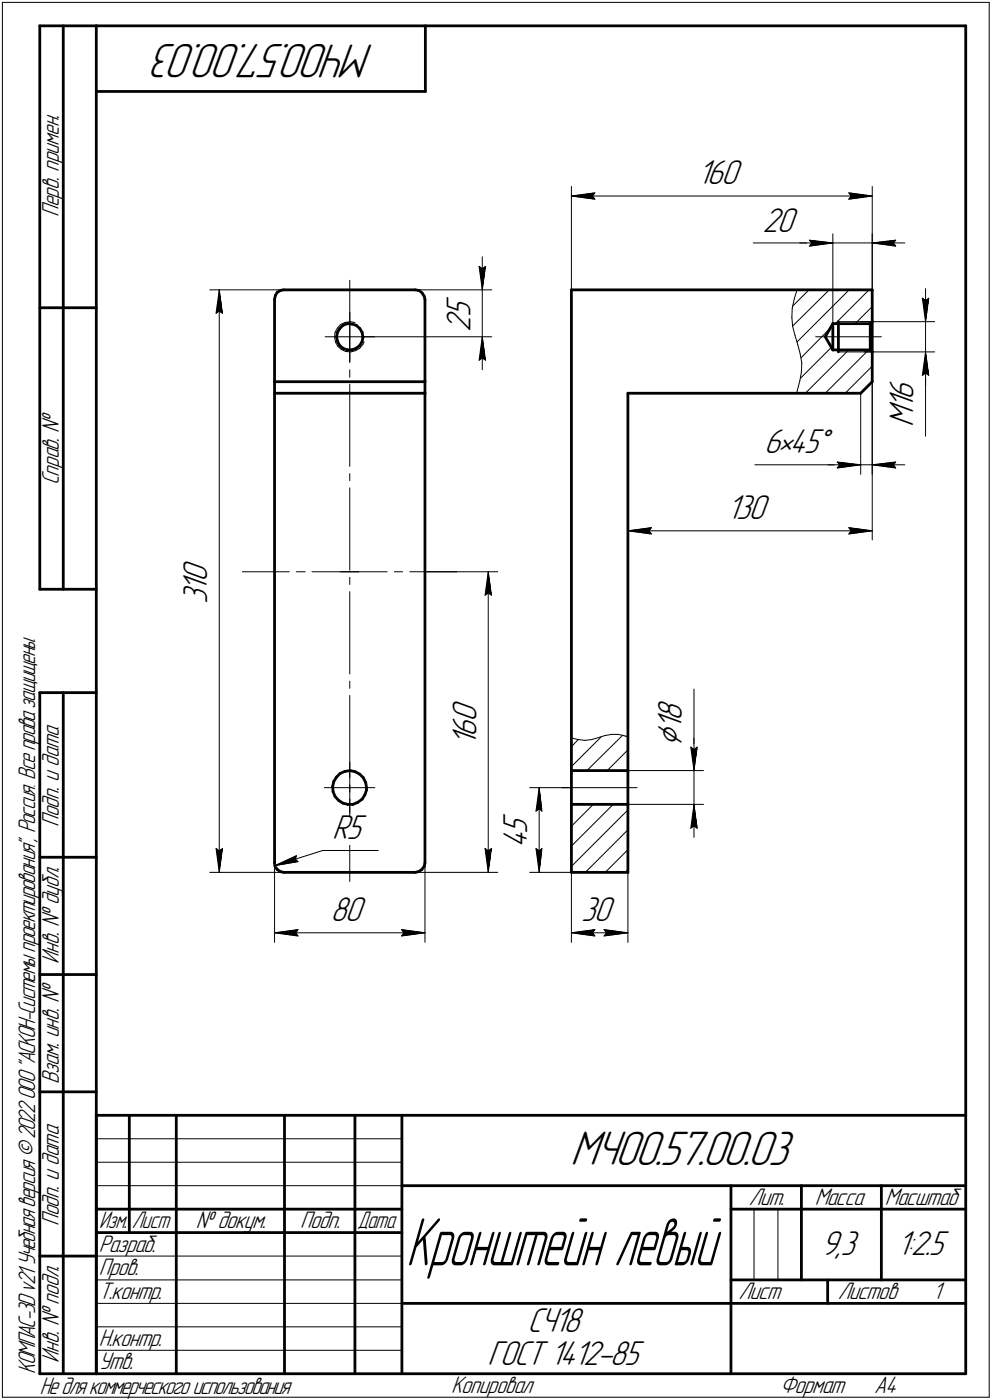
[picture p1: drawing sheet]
<svg xmlns="http://www.w3.org/2000/svg" width="211mm" height="298mm" viewBox="0 0 211 298" stroke-linecap="round" stroke-linejoin="round" font-family="sans-serif">
<defs><g id="words">
<text font-size="15.2" x="86.4" y="269.4">Кронштейн левый</text>
<g font-size="10.9">
<text x="79.6" y="9.4" transform="rotate(-180 79.6 9.4)">МЧ00.57.00.03</text>
<text x="121.4" y="248.1">МЧ00.57.00.03</text>
</g>
<text font-size="8.5" x="145.1" y="159.1" transform="rotate(-90 145.1 159.1)">Ç</text>
<g font-size="7.8">
<text x="148.4" y="39.2">160</text>
<text x="162.2" y="49.5">20</text>
<text x="100.1" y="70.6" transform="rotate(-90 100.1 70.6)">2</text>
<text x="100.1" y="67.6" transform="rotate(-90 100.1 67.6)">5</text>
<text x="194.4" y="87.2" transform="rotate(-90 194.4 87.2)">1</text>
<text x="194.4" y="85.2" transform="rotate(-90 194.4 85.2)">6</text>
<text x="194.4" y="90.9" transform="rotate(-90 194.4 90.9)">M</text>
<text x="162.6" y="96.4">6•45Å</text>
<text x="154.6" y="110.5">130</text>
<text x="44.1" y="124" transform="rotate(-90 44.1 124)">0</text>
<text x="44.1" y="128.7" transform="rotate(-90 44.1 128.7)">3</text>
<text x="44.1" y="126" transform="rotate(-90 44.1 126)">1</text>
<text x="101.4" y="153.8" transform="rotate(-90 101.4 153.8)">0</text>
<text x="145.1" y="155.5" transform="rotate(-90 145.1 155.5)">1</text>
<text x="145.1" y="153.6" transform="rotate(-90 145.1 153.6)">8</text>
<text x="101.4" y="158.9" transform="rotate(-90 101.4 158.9)">1</text>
<text x="101.4" y="156.9" transform="rotate(-90 101.4 156.9)">6</text>
<text x="70.7" y="178.6">R5</text>
<text x="112.2" y="177.6" transform="rotate(-90 112.2 177.6)">5</text>
<text x="112.2" y="180.6" transform="rotate(-90 112.2 180.6)">4</text>
<text x="70.3" y="196.1">80</text>
<text x="123.7" y="196.1">30</text>
<text x="174.7" y="267.2">9,3</text>
<text x="190.9" y="267.2">1:2.5</text>
<text x="112.2" y="283.7">СЧ18</text>
<text x="103.7" y="290.7">ГОСТ 1412-85</text>
</g>
<g font-size="5.4">
<text x="12.6" y="46.3" transform="rotate(-90 12.6 46.3)">Перв. примен.</text>
<text x="12.6" y="103.4" transform="rotate(-90 12.6 103.4)">Справ. №</text>
<text x="12.6" y="176.1" transform="rotate(-90 12.6 176.1)">Подп. и дата</text>
<text x="12.6" y="205.2" transform="rotate(-90 12.6 205.2)">Инв. № дубл.</text>
<text x="12.6" y="230.9" transform="rotate(-90 12.6 230.9)">Взам. инв. №</text>
<text x="159.3" y="256.6">Лит.</text>
<text x="173.4" y="256.6">Масса</text>
<text x="188.3" y="256.6">Масштаб</text>
<text x="12.6" y="261.1" transform="rotate(-90 12.6 261.1)">Подп. и дата</text>
<text x="41.6" y="261.6">№ докум.</text>
<text x="63.9" y="261.6">Подп.</text>
<text x="21" y="266.6">Разраб.</text>
<text x="21" y="271.6">Пров.</text>
<text x="21" y="276.6">Т.контр.</text>
<text x="157.1" y="276.6">Лист</text>
<text x="178.3" y="276.6">Листов</text>
<text x="198.5" y="276.6">1</text>
<text x="21" y="286.6">Н.контр.</text>
<text x="7.5" y="292.5" transform="rotate(-90 7.5 292.5)">КОМПАС-3Dv21 Учебнаяверсия©2022ООО&quot;АСКОН-Системыпроектирования&quot;, Россия. Всеправазащищены.</text>
<text x="12.6" y="290.2" transform="rotate(-90 12.6 290.2)">Инв. № подл.</text>
<text x="21" y="291.6">Утв.</text>
<text x="8.5" y="296.7">Недлякоммерческогоиспользования</text>
<text x="96" y="296.6">Копировал</text>
<text x="166" y="296.6">Формат</text>
<text x="186" y="296.6">A4</text>
</g>
<g font-size="5.3">
<text x="21.1" y="261.6">Изм.</text>
<text x="28.1" y="261.6">Лист</text>
<text x="76.1" y="261.6">Дата</text>
</g>
</g></defs>
<g fill="none" stroke="#000" stroke-width=".59">
<path d="M8.5 5.5v120zM8.5 5.5h12zM13.5 5.5v120zM20.5 5.5v287zM20.5 5.5h185zM20.5 19.5h70zM90.5 5.5v14zM205.5 5.5v287zM8.5 65.5h12zM58.4 63.8v17.5zM58.6 62.9l-.2 .9zM59 62.2l-.4 .7z"/>
<path d="M59 62.2l.8-.4zM59.8 61.8l.6-.1zM60.4 61.7h28zM71.6 71.7l.2 .9zM71.8 70.8l-.2 .9zM71.8 72.6l.4 .9zM72.2 73.5l.8 .7zM72.3 69.9l-.5 .9zM73 69.3l.9-.4zM73 69.3l-.7 .6zM73 74.2l.9 .3zM73.9 68.9l1 .1z"/>
<path d="M73.9 74.5h.9zM74.8 74.5l1-.3zM74.9 69l.9 .3zM75.8 69.3l.7 .6zM75.8 74.2l.7-.6zM76.5 69.9l.5 .9zM77 70.8l.2 .9zM77 72.7l-.5 .9zM77.2 71.8l-.2 .9zM77.2 71.8h.1M88.4 61.7l.8 .2zM89.2 61.9l.6 .5z"/>
<path d="M89.8 62.4l.5 .7zM90.3 63.1l.1 .7zM90.4 63.8v17.5zM121.6 61.7h64zM121.6 61.7v102.6zM175.6 71.7l1.6 2.8zM177.2 68.9v5.6zM177.2 68.9h8zM177.2 68.9l-1.6 2.8zM177.2 74.5h8zM178.4 68.5v.4zM178.4 74.5v.4z"/>
<path d="M178.4 68.9v5.6zM185.2 68.9v5.6zM185.2 74.5l.4 .4zM185.6 68.5v6.4zM185.6 61.7v6.8zM185.6 74.9v6.4zM185.6 68.5l-.4 .4zM58.4 81.3h32zM58.4 81.3v2.4zM58.4 83.7h32zM58.4 83.7v100zM90.4 81.3v2.4z"/>
<path d="M90.4 83.7v100zM133.6 83.7v80.6zM133.6 83.7h49.5zM183.1 83.7l2.5-2.4zM8.5 125.5h12zM8.5 147.5v145zM8.5 147.5h12zM13.5 147.5v145zM70.8 167.5l.1 1.1zM70.9 168.6l.4 1zM71 166.4l-.2 1.1zM71.3 169.6l.8 .8z"/>
<path d="M71.6 165.4l-.6 1zM72.1 170.4l.9 .6zM72.4 164.7l1-.4zM72.4 164.7l-.8 .7zM73 171l1 .3zM73.4 164.3l1.1-.2zM74 171.3h1.1zM74.5 164.1l1.1 .2zM75.1 171.3l1-.4zM75.6 164.3l.9 .5zM76.1 170.9l.9-.7zM76.5 164.8l.8 .8z"/>
<path d="M77.3 165.6l.5 1zM77.6 169.2l-.6 1zM77.8 166.6l.2 1.1zM78 168.2l-.4 1zM78 167.7v.5zM121.6 164.3v6.8zM121.6 171.1v14.7zM121.6 171.3h12zM121.6 164.1h12zM133.6 164.3v6.8zM133.6 171.1v14.7zM8.5 182.5h12z"/>
<path d="M58.4 183.7l.1 .7zM58.5 184.4l.4 .7zM58.9 185.1l.7 .5zM59.6 185.6l.8 .2zM60.4 185.8h28zM88.4 185.8l.7-.2zM89.1 185.6l.6-.4zM90.3 184.5l-.6 .7zM90.4 183.7l-.1 .8zM121.6 185.8h12zM8.5 207.5h12zM8.5 232.5h12z"/>
<path d="M20.5 237.5h185zM20.5 237.5v55zM27.5 237.5v25zM37.5 237.5v55zM60.5 237.5v55zM75.5 237.5v55zM85.5 237.5v55zM20.5 257.5h65zM85.5 252.5h120zM155.5 252.5v40zM155.5 257.5h15zM170.5 252.5v20z"/>
<path d="M170.5 257.5h35zM187.5 252.5v20zM8.5 267.5h12zM20.5 262.5h65zM85.5 277.5h70zM155.5 277.5h50zM155.5 272.5h50zM176.1 272.5v5zM8.5 292.5h12zM20.5 292.5h185z"/>
</g>
<g fill="none" stroke="#000" stroke-width=".21">
<path d="M.5 .5v297zM.5 .5h210zM210.5 .5v297zM121.6 39.7v22zM185.6 39.7v22zM74.4 59.7v17.5zM101.9 56.7l.7 .5zM101.9 56.7l.7 5zM102.6 57.2l.7-.5zM102.6 54.7v7zM103.3 56.7l-.7 5zM121.6 41.7l5-.6z"/>
<path d="M121.6 41.7l5 .7zM121.6 41.7h64zM126.1 41.7l.5 .7zM126.6 41.1l-.5 .6zM160.3 51.7h11.8zM170.2 51.7h7zM172.1 51.7h5.1zM172.2 51.1l5 .6zM172.2 51.1l.5 .6zM172.2 52.4l5-.7zM172.7 51.7l-.5 .7zM177.2 49.8v19.1z"/>
<path d="M177.2 51.7h8.4zM180.6 42.4l5-.7zM180.6 41.1l.5 .6zM180.6 41.1l5 .6zM181.1 41.7l-.5 .7zM185.6 49.8v18.7zM185.6 51.7l5 .7zM185.6 51.7l5-.6zM185.6 51.7h6.9zM190.1 51.7l.5 .7zM190.6 51.1l-.5 .6zM44.6 61.7h22.8z"/>
<path d="M46 66.7l.7-.5zM46.7 61.7l.6 5zM46.7 66.2l.6 .5zM46.7 61.7l-.7 5zM46.7 61.7v124.1zM69.2 71.7h5.2zM71.2 71.8l.2 1zM71.3 70.8l-.1 1zM71.4 72.8l.5 .9zM71.8 69.8l-.5 1zM71.9 73.7l.7 .7zM72.5 69.1l.9-.4z"/>
<path d="M72.5 69.1l-.7 .7zM72.6 74.4l1 .4zM73.4 68.7l1.1-.2zM73.6 74.8l1.1 .1zM74.4 78.7v1.6zM74.4 66.5v5.2zM74.4 71.7v5.3zM74.4 71.7h5.3zM74.5 68.5l1 .2zM74.7 74.9l.9-.2zM75.6 74.7l.9-.5zM77.2 73.3l-.7 .9z"/>
<path d="M77.2 71.7h27.4zM77.5 72.8l-.3 .5zM78.8 61.7h25.8zM101.9 76.7l.7-.5zM102.6 71.7l-.7 5zM102.6 76.2l.7 .5zM102.6 71.7l.7 5zM102.6 71.7v7zM102.6 61.7v10zM168.5 67.6l.2 1.9zM168.6 65.6l-.1 2zM168.7 69.5l.5 2z"/>
<path d="M168.7 69.4l7.7-7.7zM168.7 65.2l3.4-3.5zM169 63.7l-.4 1.9zM169.2 71.5l.6 1.9zM169.6 61.7l-.6 2zM169.6 72.8l11.1-11.1zM169.8 73.4l.5 2zM170.3 75.4l.3 1.9zM170.5 79.2l-.3 1.9zM170.6 77.3l-.1 1.9zM173.6 71.7h13.9zM176.4 70.1l-6 6.1z"/>
<path d="M177.7 68.9l7.2-7.2zM178.4 74.9h7.2zM178.4 68.5h7.2zM181.9 68.9l3.7-3.6zM183.1 68.5h15.8zM183.8 74.9h15.1zM184.8 74.5l-9.2 9.2zM196.3 79.9l.6-.5zM196.3 63.5l.6 .5zM196.3 63.5l.6 5zM196.9 74.9v18zM196.9 74.9l-.6 5z"/>
<path d="M196.9 79.4l.7 .5zM196.9 74.9l.7 5zM196.9 74.9v7.1zM196.9 64l.7-.5zM196.9 61.5v7zM196.9 68.5v6.4zM197.6 63.5l-.7 5zM74.4 81.8v17.5zM133.6 94.2v20.8zM160.6 99h22.5zM169.7 83.1l-.2 .6zM170.2 81.1l-.5 2z"/>
<path d="M170.3 80.5l6.6-6.5zM171.4 83.7l9.2-9.2zM176.2 99h6.9zM178.1 98.4l5 .6zM178.1 98.4l.5 .6zM178.1 99.7l5-.7zM178.6 99l-.5 .7zM179.8 83.7l5.8-5.7zM183.1 83.7v17.3zM183.1 99h2.5zM185.6 81.3v19.7zM185.6 81.3v33.7z"/>
<path d="M185.6 99l5 .7zM185.6 99l5-.6zM185.6 99h6.9zM190.1 99l.5 .7zM190.6 98.4l-.5 .6zM74.4 100.8v1.6zM74.4 103.9v17.5zM133.6 113l5-.6zM133.6 113l5 .7zM133.6 113h52zM138.1 113l.5 .7zM138.6 112.4l-.5 .6z"/>
<path d="M180.6 113.7l5-.7zM180.6 112.4l.5 .6zM180.6 112.4l5 .6zM181.1 113l-.5 .7zM51.6 121.8h10zM63.1 121.8h1.8zM66.4 121.8h10zM72.4 121.8h10zM74.4 122.9v1.6zM74.4 126v17.5zM83.9 121.8h1.8zM87.2 121.8h10z"/>
<path d="M90.4 121.8h15.5zM103.2 126.7l.7-.5zM103.9 121.8l.7 4.9zM103.9 126.2l.7 .5zM103.9 121.8l-.7 4.9zM103.9 121.8v64zM74.4 145v1.6zM74.4 148.1v17.5zM121.6 157.1l1.4 .4zM123 157.5l1.5 .1zM123 157.5l-1.4 1.5zM124.5 157.6l1.4-.1z"/>
<path d="M125.9 157.5l1.4-.4zM127.3 157.1l1.4-.5zM128.7 156.6l1.4-.2zM130.1 156.4h1.5zM131.6 156.4l1.4 .3zM133 156.7l.6 .2zM147 159.1l.7 .5zM147 159.1l.7 5zM147.7 146.7v17.4zM147.7 159.6l.6-.5zM147.7 157.1v7zM148.3 159.1l-.6 5z"/>
<path d="M69 167.7h5.4zM74.4 167.1v1.6zM74.4 170.2v17.5zM74.4 162.3v5.4zM74.4 167.7v5.4zM74.4 167.7h5.4zM90.4 178.7v22zM112.7 167.7h8.9zM114 172.7l.7-.5zM114.7 167.7l.6 5zM114.7 172.2l.6 .5zM114.7 167.7l-.7 5z"/>
<path d="M114.7 167.7v18.1zM119.5 167.7h16.1zM121.6 175.9l4.6-4.6zM121.6 171.7l.4-.4zM121.6 163.2l6.3-6.3zM124.9 164.1l7.6-7.6zM129.2 164.1l4.4-4.4zM133.4 164.1l.2-.1zM133.6 171.3h16.1zM133.6 164.1h16.1zM147 176.4l.7-.5zM147.7 171.3l-.7 5.1z"/>
<path d="M147.7 175.9l.6 .5zM147.7 171.3l.6 5.1zM147.7 171.3v7zM147.7 164.1v7.2zM44.6 185.8h21.6zM46 180.7l.7 5.1zM46 180.7l.7 .5zM46.7 181.2l.6-.5zM47.3 180.7l-.6 5.1zM58.4 181.1v19.6zM58.4 198.6l5-.6zM58.4 198.6l5 .7z"/>
<path d="M58.4 198.6h32zM58.5 184.3l4.6-2.1zM58.5 184.3l4.9-.8zM58.5 184.3l10.2-3.2zM62.8 183l.6 .5zM62.9 198.6l.5 .7zM63.1 182.2l-.3 .8zM63.4 198l-.5 .6zM68.7 181.1h11.7zM83.7 185.8h22.2zM85.4 199.3l5-.7zM85.4 198l.5 .6z"/>
<path d="M85.4 198l5 .6zM85.9 198.6l-.5 .7zM103.2 180.7l.7 5.1zM103.2 180.7l.7 .5zM103.9 181.2l.7-.5zM104.6 180.7l-.7 5.1zM112.7 185.8h8.9zM114 180.7l.7 5.1zM114 180.7l.7 .5zM114.7 181.2l.6-.5zM115.3 180.7l-.6 5.1zM121.6 184.5l12-12z"/>
<path d="M121.6 180.2l8.9-8.9zM121.6 185.8v14.9zM121.6 198.6l5-.6zM121.6 198.6l5 .7zM121.6 198.6h12zM124.5 185.8l9.1-9.1zM126.1 198.6l.5 .7zM126.6 198l-.5 .6zM128.5 199.3l5.1-.7zM128.5 198l.5 .6zM128.5 198l5.1 .6zM128.8 185.8l4.8-4.9z"/>
<path d="M129 198.6l-.5 .7zM133 185.8l.6-.6zM133.6 185.8v14.9zM20.5 247.5h65zM20.5 252.5h65zM20.5 242.5h65zM160.4 257.5v15zM165.5 257.5v15zM20.5 267.5h65zM20.5 272.5h65zM20.5 277.5h65zM.5 297.5h210z"/>
<path d="M20.5 282.5h65zM20.5 287.5h65z"/>
</g>
<g fill="#fff" stroke="#fff" stroke-width=".21">
<path d="M95.8 148.6h7.1zM95.8 148.7h7.1zM95.8 148.8h7.1zM95.8 148.8h7.1zM95.8 148.9h7.1zM95.8 149h7.1zM95.8 149.1h7.1zM95.8 149.2h7.1zM95.8 149.3h7.1zM95.8 149.4h7.1zM95.8 149.4h7.1zM95.8 149.5h7.1zM95.8 149.6h7.1zM95.8 149.7h7.1zM95.8 149.8h7.1zM95.8 149.9h7.1zM95.8 149.9h7.1zM95.8 150h7.1zM95.8 150.1h7.1zM95.8 150.2h7.1zM95.8 150.3h7.1zM95.8 150.4h7.1zM95.8 150.5h7.1zM95.8 150.5h7.1zM95.8 150.6h7.1zM95.8 150.7h7.1zM95.8 150.8h7.1zM95.8 150.9h7.1zM95.8 151h7.1zM95.8 151h7.1zM95.8 151.1h7.1zM95.8 151.2h7.1zM95.8 151.3h7.1zM95.8 151.4h7.1zM95.8 151.5h7.1zM95.8 151.6h7.1zM95.8 151.6h7.1zM95.8 151.7h7.1zM95.8 151.8h7.1zM95.8 151.9h7.1zM95.8 152h7.1zM95.8 152.1h7.1zM95.8 152.1h7.1zM95.8 152.2h7.1zM95.8 152.3h7.1zM95.8 152.4h7.1zM95.8 152.5h7.1zM95.8 152.6h7.1zM95.8 152.7h7.1zM95.8 152.7h7.1zM95.8 152.8h7.1zM95.8 152.9h7.1zM95.8 153h7.1zM95.8 153.1h7.1zM95.8 153.2h7.1zM95.8 153.2h7.1zM95.8 153.3h7.1zM95.8 153.4h7.1zM95.8 153.5h7.1zM95.8 153.6h7.1zM95.8 153.7h7.1zM95.8 153.8h7.1zM95.8 153.8h7.1zM95.8 153.9h7.1zM95.8 154h7.1zM95.8 154.1h7.1zM95.8 154.2h7.1zM95.8 154.3h7.1zM95.8 154.3h7.1zM95.8 154.4h7.1zM95.8 154.5h7.1zM95.8 154.6h7.1zM95.8 154.7h7.1zM95.8 154.8h7.1zM95.8 154.9h7.1zM95.8 154.9h7.1zM95.8 155h7.1zM95.8 155.1h7.1zM95.8 155.2h7.1zM95.8 155.3h7.1zM95.8 155.4h7.1zM95.8 155.4h7.1zM95.8 155.5h7.1zM95.8 155.6h7.1zM95.8 155.7h7.1zM95.8 155.8h7.1zM95.8 155.9h7.1zM95.8 156h7.1zM95.8 156h7.1zM95.8 156.1h7.1zM95.8 156.2h7.1zM95.8 156.3h7.1zM95.8 156.4h7.1zM95.8 156.5h7.1zM95.8 156.5h7.1zM95.8 156.6h7.1zM95.8 156.7h7.1zM95.8 156.8h7.1zM95.8 156.9h7.1zM95.8 157h7.1zM95.8 157.1h7.1zM95.8 157.1h7.1zM95.8 157.2h7.1zM95.8 157.3h7.1zM95.8 157.4h7.1zM95.8 157.5h7.1zM95.8 157.6h7.1zM95.8 157.6h7.1zM95.8 157.7h7.1zM95.8 157.8h7.1zM95.8 157.9h7.1zM95.8 158h7.1zM95.8 158.1h7.1zM95.8 158.2h7.1zM95.8 158.2h7.1zM95.8 158.3h7.1zM95.8 158.4h7.1zM95.8 158.5h7.1zM95.8 158.6h7.1zM95.8 158.7h7.1zM95.8 158.7h7.1z"/>
<path d="M103.8 122h.3zM103.8 122.1h.3zM103.7 122.2h.4zM103.7 122.3h.4zM103.6 122.3h.5zM103.6 122.4h.6zM103.6 122.5h.6zM103.5 122.6h.8zM103.5 122.7h.8zM103.5 122.8h.9zM103.5 122.9h.9zM103.4 122.9h1zM103.4 123h1.1zM103.4 123.1h1.1zM103.3 123.2h1.3zM103.3 123.3h1.3zM103.2 123.4h1.4zM103.2 123.4h1.4zM103.1 123.5h1.5zM103.1 123.6h1.6zM103.1 123.7h1.6zM103.1 123.8h1.6zM103.1 123.9h1.6zM103.1 124h1.6zM103.1 124h1.6zM103.1 124.1h1.6zM103.1 124.2h1.7zM103 124.3h1.8zM103 124.4h1.8zM103 124.5h1.8zM103 124.5h1.8zM103 124.6h1.8zM103 124.7h1.8zM103 124.8h1.9zM103 124.9h1.9zM103 125h1.9zM103 125.1h1.9zM103 125.1h1.9zM103 125.2h1.9zM103 125.3h1.9zM103 125.4h1.9zM103 125.5h2zM103 125.6h2zM103 125.6h2zM103 125.7h2zM102.9 125.8h2.1zM102.9 125.9h2.1zM102.9 126h2.1zM102.9 126.1h2.2zM102.9 126.2h2.2zM102.9 126.2h2.2zM102.9 126.3h2.2zM102.9 126.4h2.2zM102.9 126.5h2.2zM102.8 126.6h2.3zM102.8 126.7h2.4zM102.8 126.7h2.4zM102.8 126.8h2.4zM102.8 126.9h2.4zM102.8 127h2.4zM102.8 127.1h2.4zM102.8 127.2h2.4z"/>
<path d="M102.7 180.3h2.5zM102.8 180.3h2.4zM102.8 180.4h2.4zM102.8 180.5h2.4zM102.8 180.6h2.4zM102.8 180.7h2.4zM102.8 180.8h2.4zM102.8 180.8h2.4zM102.8 180.9h2.3zM102.9 181h2.2zM102.9 181.1h2.2zM102.9 181.2h2.2zM102.9 181.3h2.2zM102.9 181.4h2.2zM102.9 181.4h2.2zM102.9 181.5h2.1zM102.9 181.6h2.1zM102.9 181.7h2.1zM103 181.8h2zM103 181.9h2zM103 181.9h2zM103 182h2zM103 182.1h1.9zM103 182.2h1.9zM103 182.3h1.9zM103 182.4h1.9zM103 182.5h1.9zM103 182.5h1.9zM103 182.6h1.9zM103 182.7h1.8zM103 182.8h1.8zM103 182.9h1.8zM103 183h1.8zM103 183h1.8zM103 183.1h1.8zM103.1 183.2h1.7zM103.1 183.3h1.6zM103.1 183.4h1.6zM103.1 183.5h1.6zM103.1 183.6h1.6zM103.1 183.6h1.6zM103.1 183.7h1.6zM103.1 183.8h1.6zM103.1 183.9h1.5zM103.2 184h1.4zM103.2 184.1h1.4zM103.3 184.1h1.3zM103.3 184.2h1.3zM103.4 184.3h1.1zM103.4 184.4h1.1zM103.4 184.5h1.1zM103.5 184.6h.9zM103.5 184.7h.9zM103.5 184.7h.8zM103.5 184.8h.8zM103.5 184.9h.8zM103.6 185h.6zM103.6 185.1h.6zM103.7 185.2h.4zM103.7 185.3h.4zM103.7 185.3h.4zM103.8 185.4h.3zM103.8 185.5h.3z"/>
<path d="M70.3 190.5h8.2zM70.3 190.6h8.2zM70.3 190.7h8.2zM70.3 190.8h8.2zM70.3 190.8h8.2zM70.3 190.9h8.2zM70.3 191h8.2zM70.3 191.1h8.2zM70.3 191.2h8.2zM70.3 191.3h8.2zM70.3 191.3h8.2zM70.3 191.4h8.2zM70.3 191.5h8.2zM70.3 191.6h8.2zM70.3 191.7h8.2zM70.3 191.8h8.2zM70.3 191.9h8.2zM70.3 191.9h8.2zM70.3 192h8.2zM70.3 192.1h8.2zM70.3 192.2h8.2zM70.3 192.3h8.2zM70.3 192.4h8.2zM70.3 192.4h8.2zM70.3 192.5h8.2zM70.3 192.6h8.2zM70.3 192.7h8.2zM70.3 192.8h8.2zM70.3 192.9h8.2zM70.3 193h8.2zM70.3 193h8.2zM70.3 193.1h8.2zM70.3 193.2h8.2zM70.3 193.3h8.2zM70.3 193.4h8.2zM70.3 193.5h8.2zM70.3 193.5h8.2zM70.3 193.6h8.2zM70.3 193.7h8.2zM70.3 193.8h8.2zM70.3 193.9h8.2zM70.3 194h8.2zM70.3 194.1h8.2zM70.3 194.1h8.2zM70.3 194.2h8.2zM70.3 194.3h8.2zM70.3 194.4h8.2zM70.3 194.5h8.2zM70.3 194.6h8.2zM70.3 194.6h8.2zM70.3 194.7h8.2zM70.3 194.8h8.2zM70.3 194.9h8.2zM70.3 195h8.2zM70.3 195.1h8.2zM70.3 195.2h8.2zM70.3 195.2h8.2zM70.3 195.3h8.2zM70.3 195.4h8.2zM70.3 195.5h8.2zM70.3 195.6h8.2zM70.3 195.7h8.2zM70.3 195.7h8.2zM70.3 195.8h8.2zM70.3 195.9h8.2zM70.3 196h8.2zM70.3 196.1h8.2zM70.3 196.2h8.2zM70.3 196.3h8.2zM70.3 196.3h8.2zM70.3 196.4h8.2zM70.3 196.5h8.2zM70.3 196.6h8.2zM70.3 196.7h8.2zM70.3 196.8h8.2zM70.3 196.8h8.2zM70.3 196.9h8.2zM70.3 197h8.2zM70.3 197.1h8.2zM70.3 197.2h8.2zM70.3 197.3h8.2zM70.3 197.4h8.2zM70.3 197.4h8.2zM70.3 197.5h8.2z"/>
<path d="M63.2 197.5h.7zM62.5 197.6h1.4zM61.7 197.7h2.2zM61 197.8h2.9zM60.2 197.9h3.7zM60 198h3.9zM59.9 198h4zM59.6 198.1h4.3zM59.4 198.2h4.5zM59.3 198.3h4.6zM59 198.4h4.9zM58.8 198.5h5.1zM58.7 198.5h5.2zM58.4 198.6h5.5zM58.7 198.7h5.2zM58.8 198.8h5.1zM59 198.9h4.9zM59.3 199h4.6zM59.4 199.1h4.5zM59.6 199.1h4.3zM59.9 199.2h4zM60 199.3h3.9zM60.2 199.4h3.7zM60.9 199.5h3zM61.5 199.6h2.4zM62.1 199.6h1.8zM62.7 199.7h1.2zM63.3 199.8h.6z"/>
<path d="M84.9 197.5h.8zM84.9 197.6h1.5zM84.9 197.7h2.3zM84.9 197.8h3.1zM84.9 197.9h3.7zM84.9 198h4zM84.9 198h4.2zM84.9 198.1h4.3zM84.9 198.2h4.6zM84.9 198.3h4.8zM84.9 198.4h4.9zM84.9 198.5h5.2zM84.9 198.5h5.4zM84.9 198.6h5.5zM84.9 198.7h5.4zM84.9 198.8h5.2zM84.9 198.9h4.9zM84.9 199h4.8zM84.9 199.1h4.6zM84.9 199.1h4.3zM84.9 199.2h4.2zM84.9 199.3h4zM84.9 199.4h3.7zM84.9 199.5h3.2zM84.9 199.6h2.6zM84.9 199.6h1.9zM84.9 199.7h1.3zM84.9 199.8h.7z"/>
<path d="M63.2 181.6h.2zM63 181.7h.4zM62.8 181.8h.7zM62.7 181.9h.8zM62.4 181.9h1.1zM62.2 182h1.4zM62.1 182.1h1.5zM61.9 182.2h1.7zM61.6 182.3h2.1zM61.5 182.4h2.2zM61.3 182.5h2.4zM61.1 182.5h2.7zM61 182.6h2.8zM60.7 182.7h3.1zM60.5 182.8h3.3zM60.4 182.9h3.4zM60.2 183h3.6zM59.9 183h4zM59.9 183.1h4zM59.8 183.2h4.1zM59.7 183.3h4.3zM59.6 183.4h4.4zM59.5 183.5h4.5zM59.4 183.6h4.7zM59.4 183.6h4.7zM59.2 183.7h4.9zM59.1 183.8h5zM59 183.9h4.7zM58.9 184h4.3zM58.8 184.1h3.9zM58.8 184.1h3.5zM58.7 184.2h3.2zM58.5 184.3h2.9zM59.5 184.4h1.5z"/>
<path d="M70.7 173.8h7.4zM70.7 173.9h7.4zM70.7 174h7.4zM70.7 174.1h7.4zM70.7 174.2h7.4zM70.7 174.2h7.4zM70.7 174.3h7.4zM70.7 174.4h7.4zM70.7 174.5h7.4zM70.7 174.6h7.4zM70.7 174.7h7.4zM70.7 174.8h7.4zM70.7 174.8h7.4zM70.7 174.9h7.4zM70.7 175h7.4zM70.7 175.1h7.4zM70.7 175.2h7.4zM70.7 175.3h7.4zM70.7 175.3h7.4zM70.7 175.4h7.4zM70.7 175.5h7.4zM70.7 175.6h7.4zM70.7 175.7h7.4zM70.7 175.8h7.4zM70.7 175.9h7.4zM70.7 175.9h7.4zM70.7 176h7.4zM70.7 176.1h7.4zM70.7 176.2h7.4zM70.7 176.3h7.4zM70.7 176.4h7.4zM70.7 176.4h7.4zM70.7 176.5h7.4zM70.7 176.6h7.4zM70.7 176.7h7.4zM70.7 176.8h7.4zM70.7 176.9h7.4zM70.7 177h7.4zM70.7 177h7.4zM70.7 177.1h7.4zM70.7 177.2h7.4zM70.7 177.3h7.4zM70.7 177.4h7.4zM70.7 177.5h7.4zM70.7 177.5h7.4zM70.7 177.6h7.4zM70.7 177.7h7.4zM70.7 177.8h7.4zM70.7 177.9h7.4zM70.7 178h7.4zM70.7 178.1h7.4zM70.7 178.1h7.4zM70.7 178.2h7.4zM70.7 178.3h7.4zM70.7 178.4h7.4zM70.7 178.5h7.4zM70.7 178.6h7.4zM70.7 178.6h7.4zM70.7 178.7h7.4zM70.7 178.8h7.4zM70.7 178.9h7.4zM70.7 179h7.4zM70.7 179.1h7.4zM70.7 179.2h7.4zM70.7 179.2h7.4zM70.7 179.3h7.4zM70.7 179.4h7.4zM70.7 179.5h7.4zM70.7 179.6h7.4zM70.7 179.7h7.4zM70.7 179.7h7.4zM70.7 179.8h7.4z"/>
<path d="M38.5 118.8h7.1zM38.5 118.9h7.1zM38.5 119h7.1zM38.5 119h7.1zM38.5 119.1h7.1zM38.5 119.2h7.1zM38.5 119.3h7.1zM38.5 119.4h7.1zM38.5 119.5h7.1zM38.5 119.5h7.1zM38.5 119.6h7.1zM38.5 119.7h7.1zM38.5 119.8h7.1zM38.5 119.9h7.1zM38.5 120h7.1zM38.5 120.1h7.1zM38.5 120.1h7.1zM38.5 120.2h7.1zM38.5 120.3h7.1zM38.5 120.4h7.1zM38.5 120.5h7.1zM38.5 120.6h7.1zM38.5 120.6h7.1zM38.5 120.7h7.1zM38.5 120.8h7.1zM38.5 120.9h7.1zM38.5 121h7.1zM38.5 121.1h7.1zM38.5 121.2h7.1zM38.5 121.2h7.1zM38.5 121.3h7.1zM38.5 121.4h7.1zM38.5 121.5h7.1zM38.5 121.6h7.1zM38.5 121.7h7.1zM38.5 121.8h7.1zM38.5 121.8h7.1zM38.5 121.9h7.1zM38.5 122h7.1zM38.5 122.1h7.1zM38.5 122.2h7.1zM38.5 122.3h7.1zM38.5 122.3h7.1zM38.5 122.4h7.1zM38.5 122.5h7.1zM38.5 122.6h7.1zM38.5 122.7h7.1zM38.5 122.8h7.1zM38.5 122.9h7.1zM38.5 122.9h7.1zM38.5 123h7.1zM38.5 123.1h7.1zM38.5 123.2h7.1zM38.5 123.3h7.1zM38.5 123.4h7.1zM38.5 123.4h7.1zM38.5 123.5h7.1zM38.5 123.6h7.1zM38.5 123.7h7.1zM38.5 123.8h7.1zM38.5 123.9h7.1zM38.5 124h7.1zM38.5 124h7.1zM38.5 124.1h7.1zM38.5 124.2h7.1zM38.5 124.3h7.1zM38.5 124.4h7.1zM38.5 124.5h7.1zM38.5 124.5h7.1zM38.5 124.6h7.1zM38.5 124.7h7.1zM38.5 124.8h7.1zM38.5 124.9h7.1zM38.5 125h7.1zM38.5 125.1h7.1zM38.5 125.1h7.1zM38.5 125.2h7.1zM38.5 125.3h7.1zM38.5 125.4h7.1zM38.5 125.5h7.1zM38.5 125.6h7.1zM38.5 125.6h7.1zM38.5 125.7h7.1zM38.5 125.8h7.1zM38.5 125.9h7.1zM38.5 126h7.1zM38.5 126.1h7.1zM38.5 126.2h7.1zM38.5 126.2h7.1zM38.5 126.3h7.1zM38.5 126.4h7.1zM38.5 126.5h7.1zM38.5 126.6h7.1zM38.5 126.7h7.1zM38.5 126.7h7.1zM38.5 126.8h7.1zM38.5 126.9h7.1zM38.5 127h7.1zM38.5 127.1h7.1zM38.5 127.2h7.1zM38.5 127.3h7.1zM38.5 127.3h7.1zM38.5 127.4h7.1zM38.5 127.5h7.1zM38.5 127.6h7.1zM38.5 127.7h7.1zM38.5 127.8h7.1zM38.5 127.8h7.1zM38.5 127.9h7.1zM38.5 128h7.1zM38.5 128.1h7.1zM38.5 128.2h7.1zM38.5 128.3h7.1zM38.5 128.4h7.1zM38.5 128.4h7.1zM38.5 128.5h7.1zM38.5 128.6h7.1z"/>
<path d="M45.4 180.3h2.4zM45.5 180.3h2.3zM45.5 180.4h2.3zM45.5 180.5h2.3zM45.5 180.6h2.3zM45.5 180.7h2.3zM45.5 180.8h2.3zM45.5 180.8h2.3zM45.6 180.9h2.2zM45.6 181h2.2zM45.6 181.1h2.2zM45.6 181.2h2.2zM45.6 181.3h2.2zM45.6 181.4h2.2zM45.6 181.4h2.2zM45.6 181.5h2.2zM45.6 181.6h2.2zM45.6 181.7h2.2zM45.6 181.8h2.1zM45.6 181.9h2.1zM45.6 181.9h2.1zM45.6 182h2.1zM45.7 182.1h2zM45.7 182.2h2zM45.7 182.3h2zM45.7 182.4h2zM45.7 182.5h1.9zM45.7 182.5h1.9zM45.7 182.6h1.9zM45.8 182.7h1.8zM45.8 182.8h1.8zM45.8 182.9h1.8zM45.8 183h1.8zM45.8 183h1.8zM45.8 183.1h1.8zM45.8 183.2h1.7zM45.9 183.3h1.6zM45.9 183.4h1.6zM45.9 183.5h1.6zM45.9 183.6h1.6zM45.9 183.6h1.6zM45.9 183.7h1.6zM45.9 183.8h1.6zM45.9 183.9h1.5zM46 184h1.4zM46 184.1h1.4zM46.1 184.1h1.2zM46.1 184.2h1.2zM46.1 184.3h1.1zM46.1 184.4h1.1zM46.1 184.5h1.1zM46.2 184.6h1zM46.2 184.7h1zM46.3 184.7h.8zM46.3 184.8h.8zM46.3 184.9h.8zM46.4 185h.6zM46.4 185.1h.6zM46.5 185.2h.4zM46.5 185.3h.4zM46.5 185.3h.4zM46.6 185.4h.2zM46.6 185.5h.2z"/>
<path d="M46.6 62h.2zM46.6 62.1h.2zM46.5 62.1h.4zM46.5 62.2h.4zM46.4 62.3h.5zM46.4 62.4h.6zM46.4 62.5h.6zM46.3 62.6h.8zM46.3 62.7h.8zM46.2 62.7h1zM46.2 62.8h1zM46.1 62.9h1.1zM46.1 63h1.1zM46.1 63.1h1.1zM46.1 63.2h1.2zM46.1 63.2h1.2zM46 63.3h1.4zM46 63.4h1.4zM45.9 63.5h1.5zM45.9 63.6h1.6zM45.9 63.7h1.6zM45.9 63.8h1.6zM45.9 63.8h1.6zM45.9 63.9h1.6zM45.9 64h1.6zM45.9 64.1h1.6zM45.8 64.2h1.7zM45.8 64.3h1.8zM45.8 64.3h1.8zM45.8 64.4h1.8zM45.8 64.5h1.8zM45.8 64.6h1.8zM45.8 64.7h1.8zM45.7 64.8h1.9zM45.7 64.9h1.9zM45.7 64.9h1.9zM45.7 65h2zM45.7 65.1h2zM45.7 65.2h2zM45.7 65.3h2zM45.6 65.4h2.1zM45.6 65.4h2.1zM45.6 65.5h2.1zM45.6 65.6h2.1zM45.6 65.7h2.1zM45.6 65.8h2.2zM45.6 65.9h2.2zM45.6 66h2.2zM45.6 66h2.2zM45.6 66.1h2.2zM45.6 66.2h2.2zM45.6 66.3h2.2zM45.6 66.4h2.2zM45.6 66.5h2.2zM45.6 66.5h2.2zM45.5 66.6h2.3zM45.5 66.7h2.3zM45.5 66.8h2.3zM45.5 66.9h2.3zM45.5 67h2.3zM45.5 67.1h2.3zM45.5 67.1h2.3z"/>
<path d="M162.2 44.7h8zM162.2 44.8h8zM162.2 44.9h8zM162.2 45h8zM162.2 45h8zM162.2 45.1h8zM162.2 45.2h8zM162.2 45.3h8zM162.2 45.4h8zM162.2 45.5h8zM162.2 45.6h8zM162.2 45.6h8zM162.2 45.7h8zM162.2 45.8h8zM162.2 45.9h8zM162.2 46h8zM162.2 46.1h8zM162.2 46.1h8zM162.2 46.2h8zM162.2 46.3h8zM162.2 46.4h8zM162.2 46.5h8zM162.2 46.6h8zM162.2 46.7h8zM162.2 46.7h8zM162.2 46.8h8zM162.2 46.9h8zM162.2 47h8zM162.2 47.1h8zM162.2 47.2h8zM162.2 47.2h8zM162.2 47.3h8zM162.2 47.4h8zM162.2 47.5h8zM162.2 47.6h8zM162.2 47.7h8zM162.2 47.8h8zM162.2 47.8h8zM162.2 47.9h8zM162.2 48h8zM162.2 48.1h8zM162.2 48.2h8zM162.2 48.3h8zM162.2 48.3h8zM162.2 48.4h8zM162.2 48.5h8zM162.2 48.6h8zM162.2 48.7h8zM162.2 48.8h8zM162.2 48.9h8zM162.2 48.9h8zM162.2 49h8zM162.2 49.1h8zM162.2 49.2h8zM162.2 49.3h8zM162.2 49.4h8zM162.2 49.4h8zM162.2 49.5h8zM162.2 49.6h8zM162.2 49.7h8zM162.2 49.8h8zM162.2 49.9h8zM162.2 50h8zM162.2 50h8zM162.2 50.1h8zM162.2 50.2h8zM162.2 50.3h8zM162.2 50.4h8zM162.2 50.5h8zM162.2 50.5h8zM162.2 50.6h8zM162.2 50.7h8z"/>
<path d="M171.7 50.6h.7zM171.7 50.7h1.3zM171.7 50.8h1.9zM171.7 50.9h2.5zM171.7 51h3.1zM171.7 51.1h3.7zM171.7 51.1h4zM171.7 51.2h4.2zM171.7 51.3h4.4zM171.7 51.4h4.7zM171.7 51.5h4.9zM171.7 51.6h5.1zM171.7 51.6h5.3zM171.7 51.7h5.5zM171.7 51.8h5.3zM171.7 51.9h5.2zM171.7 52h4.9zM171.7 52.1h4.7zM171.7 52.2h4.6zM171.7 52.2h4.3zM171.7 52.3h4.2zM171.7 52.4h4zM171.7 52.5h3.7zM171.7 52.6h3.1zM171.7 52.7h2.5zM171.7 52.7h1.9zM171.7 52.8h1.3zM171.7 52.9h.7z"/>
<path d="M190.5 50.6h.6zM189.9 50.7h1.2zM189.2 50.8h1.9zM188.6 50.9h2.5zM188 51h3.1zM187.4 51.1h3.7zM187.2 51.1h3.9zM186.9 51.2h4.2zM186.8 51.3h4.3zM186.5 51.4h4.6zM186.3 51.5h4.8zM186.1 51.6h5zM185.8 51.6h5.3zM185.6 51.7h5.5zM185.8 51.8h5.3zM186 51.9h5.1zM186.2 52h4.9zM186.4 52.1h4.7zM186.6 52.2h4.5zM186.8 52.2h4.3zM187 52.3h4.1zM187.2 52.4h3.9zM187.4 52.5h3.7zM188 52.6h3.1zM188.6 52.7h2.5zM189.2 52.7h1.9zM189.9 52.8h1.2zM190.5 52.9h.6z"/>
<path d="M162.6 90.6h15.5zM162.6 90.7h15.5zM162.6 90.8h15.5zM162.6 90.8h15.5zM162.6 90.9h15.5zM162.6 91h15.5zM162.6 91.1h15.5zM162.6 91.2h15.5zM162.6 91.3h15.5zM162.6 91.4h15.5zM162.6 91.4h15.5zM162.6 91.5h15.5zM162.6 91.6h15.5zM162.6 91.7h15.5zM162.6 91.8h15.5zM162.6 91.9h15.5zM162.6 91.9h15.5zM162.6 92h15.5zM162.6 92.1h15.5zM162.6 92.2h15.5zM162.6 92.3h15.5zM162.6 92.4h15.5zM162.6 92.5h15.5zM162.6 92.5h15.5zM162.6 92.6h15.5zM162.6 92.7h15.5zM162.6 92.8h15.5zM162.6 92.9h15.5zM162.6 93h15.5zM162.6 93h15.5zM162.6 93.1h15.5zM162.6 93.2h15.5zM162.6 93.3h15.5zM162.6 93.4h15.5zM162.6 93.5h15.5zM162.6 93.6h15.5zM162.6 93.6h15.5zM162.6 93.7h15.5zM162.6 93.8h15.5zM162.6 93.9h15.5zM162.6 94h15.5zM162.6 94.1h15.5zM162.6 94.1h15.5zM162.6 94.2h15.5zM162.6 94.3h15.5zM162.6 94.4h15.5zM162.6 94.5h15.5zM162.6 94.6h15.5zM162.6 94.7h15.5zM162.6 94.7h15.5zM162.6 94.8h15.5zM162.6 94.9h15.5zM162.6 95h15.5zM162.6 95.1h15.5zM162.6 95.2h15.5zM162.6 95.2h15.5zM162.6 95.3h15.5zM162.6 95.4h15.5zM162.6 95.5h15.5zM162.6 95.6h15.5zM162.6 95.7h15.5zM162.6 95.8h15.5zM162.6 95.8h15.5zM162.6 95.9h15.5zM162.6 96h15.5zM162.6 96.1h15.5zM162.6 96.2h15.5zM162.6 96.3h15.5zM162.6 96.4h15.5zM162.6 96.4h15.5zM162.6 96.5h15.5zM162.6 96.6h15.5zM162.6 96.7h15.5zM162.6 96.8h15.5zM162.6 96.9h15.5zM162.6 96.9h15.5zM162.6 97h15.5zM162.6 97.1h15.5zM162.6 97.2h15.5zM162.6 97.3h15.5zM162.6 97.4h15.5zM162.6 97.5h15.5zM162.6 97.5h15.5zM162.6 97.6h15.5zM162.6 97.7h15.5zM162.6 97.8h15.5zM162.6 97.9h15.5z"/>
<path d="M177.6 97.9h.7zM177.6 98h1.3zM177.6 98h1.9zM177.6 98.1h2.6zM177.6 98.2h3.2zM177.6 98.3h3.8zM177.6 98.4h4zM177.6 98.5h4.3zM177.6 98.6h4.4zM177.6 98.6h4.7zM177.6 98.7h4.9zM177.6 98.8h5.1zM177.6 98.9h5.4zM177.6 99h5.5zM177.6 99.1h5.4zM177.6 99.1h5.2zM177.6 99.2h4.9zM177.6 99.3h4.8zM177.6 99.4h4.6zM177.6 99.5h4.3zM177.6 99.6h4.2zM177.6 99.7h4zM177.6 99.7h3.8zM177.6 99.8h3.2zM177.6 99.9h2.6zM177.6 100h1.9zM177.6 100.1h1.3zM177.6 100.2h.7z"/>
<path d="M190.5 97.9h.6zM189.9 98h1.2zM189.2 98h1.9zM188.6 98.1h2.5zM188 98.2h3.1zM187.4 98.3h3.7zM187.2 98.4h3.9zM186.9 98.5h4.2zM186.8 98.6h4.3zM186.5 98.6h4.6zM186.3 98.7h4.8zM186.1 98.8h5zM185.8 98.9h5.3zM185.6 99h5.5zM185.8 99.1h5.3zM186 99.1h5.1zM186.2 99.2h4.9zM186.4 99.3h4.7zM186.6 99.4h4.5zM186.8 99.5h4.3zM187 99.6h4.1zM187.2 99.7h3.9zM187.4 99.7h3.7zM188 99.8h3.1zM188.6 99.9h2.5zM189.2 100h1.9zM189.9 100.1h1.2zM190.5 100.2h.6z"/>
<path d="M154.6 104.9h9.9zM154.6 105h9.9zM154.6 105.1h9.9zM154.6 105.2h9.9zM154.6 105.2h9.9zM154.6 105.3h9.9zM154.6 105.4h9.9zM154.6 105.5h9.9zM154.6 105.6h9.9zM154.6 105.7h9.9zM154.6 105.7h9.9zM154.6 105.8h9.9zM154.6 105.9h9.9zM154.6 106h9.9zM154.6 106.1h9.9zM154.6 106.2h9.9zM154.6 106.3h9.9zM154.6 106.3h9.9zM154.6 106.4h9.9zM154.6 106.5h9.9zM154.6 106.6h9.9zM154.6 106.7h9.9zM154.6 106.8h9.9zM154.6 106.8h9.9zM154.6 106.9h9.9zM154.6 107h9.9zM154.6 107.1h9.9zM154.6 107.2h9.9zM154.6 107.3h9.9zM154.6 107.4h9.9zM154.6 107.4h9.9zM154.6 107.5h9.9zM154.6 107.6h9.9zM154.6 107.7h9.9zM154.6 107.8h9.9zM154.6 107.9h9.9zM154.6 107.9h9.9zM154.6 108h9.9zM154.6 108.1h9.9zM154.6 108.2h9.9zM154.6 108.3h9.9zM154.6 108.4h9.9zM154.6 108.5h9.9zM154.6 108.5h9.9zM154.6 108.6h9.9zM154.6 108.7h9.9zM154.6 108.8h9.9zM154.6 108.9h9.9zM154.6 109h9.9zM154.6 109.1h9.9zM154.6 109.1h9.9zM154.6 109.2h9.9zM154.6 109.3h9.9zM154.6 109.4h9.9zM154.6 109.5h9.9zM154.6 109.6h9.9zM154.6 109.6h9.9zM154.6 109.7h9.9zM154.6 109.8h9.9zM154.6 109.9h9.9zM154.6 110h9.9zM154.6 110.1h9.9zM154.6 110.2h9.9zM154.6 110.2h9.9zM154.6 110.3h9.9zM154.6 110.4h9.9zM154.6 110.5h9.9zM154.6 110.6h9.9zM154.6 110.7h9.9zM154.6 110.7h9.9zM154.6 110.8h9.9zM154.6 110.9h9.9zM154.6 111h9.9zM154.6 111.1h9.9zM154.6 111.2h9.9zM154.6 111.3h9.9zM154.6 111.3h9.9zM154.6 111.4h9.9zM154.6 111.5h9.9zM154.6 111.6h9.9zM154.6 111.7h9.9zM154.6 111.8h9.9zM154.6 111.8h9.9zM154.6 111.9h9.9z"/>
<path d="M180.1 111.8h.7zM180.1 111.9h1.3zM180.1 112h1.8zM180.1 112.1h2.5zM180.1 112.2h3.1zM180.1 112.3h3.7zM180.1 112.4h4zM180.1 112.4h4.1zM180.1 112.5h4.3zM180.1 112.6h4.6zM180.1 112.7h4.7zM180.1 112.8h4.9zM180.1 112.9h5.2zM180.1 112.9h5.3zM180.1 113h5.5zM180.1 113.1h5.3zM180.1 113.2h5.2zM180.1 113.3h4.9zM180.1 113.4h4.7zM180.1 113.5h4.6zM180.1 113.5h4.3zM180.1 113.6h4.1zM180.1 113.7h4zM180.1 113.8h3.7zM180.1 113.9h3zM180.1 114h2.3zM180.1 114h1.5zM180.1 114.1h.7z"/>
<path d="M138.5 111.8h.6zM137.9 111.9h1.2zM137.2 112h1.9zM136.7 112.1h2.4zM136.1 112.2h3zM135.4 112.3h3.7zM135.2 112.4h3.9zM135 112.4h4.1zM134.8 112.5h4.3zM134.6 112.6h4.5zM134.5 112.7h4.6zM134.2 112.8h4.9zM134 112.9h5.1zM133.9 112.9h5.2zM133.6 113h5.5zM133.9 113.1h5.2zM134 113.2h5.1zM134.2 113.3h4.9zM134.5 113.4h4.6zM134.6 113.5h4.5zM134.8 113.5h4.3zM135 113.6h4.1zM135.2 113.7h3.9zM135.4 113.8h3.7zM136.1 113.9h3zM136.9 114h2.2zM137.7 114h1.4zM138.4 114.1h.7z"/>
<path d="M123.7 190.5h7.8zM123.7 190.6h7.8zM123.7 190.7h7.8zM123.7 190.8h7.8zM123.7 190.8h7.8zM123.7 190.9h7.8zM123.7 191h7.8zM123.7 191.1h7.8zM123.7 191.2h7.8zM123.7 191.3h7.8zM123.7 191.3h7.8zM123.7 191.4h7.8zM123.7 191.5h7.8zM123.7 191.6h7.8zM123.7 191.7h7.8zM123.7 191.8h7.8zM123.7 191.9h7.8zM123.7 191.9h7.8zM123.7 192h7.8zM123.7 192.1h7.8zM123.7 192.2h7.8zM123.7 192.3h7.8zM123.7 192.4h7.8zM123.7 192.4h7.8zM123.7 192.5h7.8zM123.7 192.6h7.8zM123.7 192.7h7.8zM123.7 192.8h7.8zM123.7 192.9h7.8zM123.7 193h7.8zM123.7 193h7.8zM123.7 193.1h7.8zM123.7 193.2h7.8zM123.7 193.3h7.8zM123.7 193.4h7.8zM123.7 193.5h7.8zM123.7 193.5h7.8zM123.7 193.6h7.8zM123.7 193.7h7.8zM123.7 193.8h7.8zM123.7 193.9h7.8zM123.7 194h7.8zM123.7 194.1h7.8zM123.7 194.1h7.8zM123.7 194.2h7.8zM123.7 194.3h7.8zM123.7 194.4h7.8zM123.7 194.5h7.8zM123.7 194.6h7.8zM123.7 194.6h7.8zM123.7 194.7h7.8zM123.7 194.8h7.8zM123.7 194.9h7.8zM123.7 195h7.8zM123.7 195.1h7.8zM123.7 195.2h7.8zM123.7 195.2h7.8zM123.7 195.3h7.8zM123.7 195.4h7.8zM123.7 195.5h7.8zM123.7 195.6h7.8zM123.7 195.7h7.8zM123.7 195.7h7.8zM123.7 195.8h7.8zM123.7 195.9h7.8zM123.7 196h7.8zM123.7 196.1h7.8zM123.7 196.2h7.8zM123.7 196.3h7.8zM123.7 196.3h7.8zM123.7 196.4h7.8zM123.7 196.5h7.8zM123.7 196.6h7.8zM123.7 196.7h7.8zM123.7 196.8h7.8zM123.7 196.8h7.8zM123.7 196.9h7.8zM123.7 197h7.8zM123.7 197.1h7.8zM123.7 197.2h7.8zM123.7 197.3h7.8zM123.7 197.4h7.8zM123.7 197.4h7.8zM123.7 197.5h7.8z"/>
<path d="M126.4 197.5h.7zM125.6 197.6h1.5zM124.9 197.7h2.2zM124.1 197.8h3zM123.4 197.9h3.7zM123.2 198h3.9zM123 198h4.1zM122.8 198.1h4.3zM122.6 198.2h4.5zM122.4 198.3h4.7zM122.2 198.4h4.9zM122 198.5h5.1zM121.8 198.5h5.3zM121.6 198.6h5.5zM121.8 198.7h5.3zM122 198.8h5.1zM122.2 198.9h4.9zM122.4 199h4.7zM122.6 199.1h4.5zM122.8 199.1h4.3zM123 199.2h4.1zM123.2 199.3h3.9zM123.4 199.4h3.7zM124 199.5h3.1zM124.6 199.6h2.5zM125.2 199.6h1.9zM125.9 199.7h1.2zM126.5 199.8h.6z"/>
<path d="M128.1 197.5h.8zM128.1 197.6h1.5zM128.1 197.7h2.2zM128.1 197.8h3zM128.1 197.9h3.6zM128.1 198h3.9zM128.1 198h4.1zM128.1 198.1h4.3zM128.1 198.2h4.5zM128.1 198.3h4.7zM128.1 198.4h4.9zM128.1 198.5h5.2zM128.1 198.5h5.3zM128.1 198.6h5.5zM128.1 198.7h5.3zM128.1 198.8h5.2zM128.1 198.9h4.9zM128.1 199h4.7zM128.1 199.1h4.5zM128.1 199.1h4.3zM128.1 199.2h4.1zM128.1 199.3h3.9zM128.1 199.4h3.6zM128.1 199.5h3zM128.1 199.6h2.5zM128.1 199.6h1.9zM128.1 199.7h1.3zM128.1 199.8h.7z"/>
<path d="M139.3 148.7h7.3zM139.3 148.8h7.3zM139.3 148.8h7.3zM139.3 148.9h7.3zM139.3 149h7.3zM139.3 149.1h7.3zM139.3 149.2h7.3zM139.3 149.3h7.3zM139.3 149.4h7.3zM139.3 149.4h7.3zM139.3 149.5h7.3zM139.3 149.6h7.3zM139.3 149.7h7.3zM139.3 149.8h7.3zM139.3 149.9h7.3zM139.3 149.9h7.3zM139.3 150h7.3zM139.3 150.1h7.3zM139.3 150.2h7.3zM139.3 150.3h7.3zM139.3 150.4h7.3zM139.3 150.5h7.3zM139.3 150.5h7.3zM139.3 150.6h7.3zM139.3 150.7h7.3zM139.3 150.8h7.3zM139.3 150.9h7.3zM139.3 151h7.3zM139.3 151h7.3zM139.3 151.1h7.3zM139.3 151.2h7.3zM139.3 151.3h7.3zM139.3 151.4h7.3zM139.3 151.5h7.3zM139.3 151.6h7.3zM139.3 151.6h7.3zM139.3 151.7h7.3zM139.3 151.8h7.3zM139.3 151.9h7.3zM139.3 152h7.3zM139.3 152.1h7.3zM139.3 152.1h7.3zM139.3 152.2h7.3zM139.3 152.3h7.3zM139.3 152.4h7.3zM139.3 152.5h7.3zM139.3 152.6h7.3zM139.3 152.7h7.3zM139.3 152.7h7.3zM139.3 152.8h7.3zM139.3 152.9h7.3zM139.3 153h7.3zM139.3 153.1h7.3zM139.3 153.2h7.3zM139.3 153.2h7.3zM139.3 153.3h7.3zM139.3 153.4h7.3zM139.3 153.5h7.3zM139.3 153.6h7.3zM139.3 153.7h7.3zM139.3 153.8h7.3zM139.3 153.8h7.3zM139.3 153.9h7.3zM139.3 154h7.3zM139.3 154.1h7.3zM139.3 154.2h7.3zM139.3 154.3h7.3zM139.3 154.3h7.3zM139.3 154.4h7.3zM139.3 154.5h7.3zM139.3 154.6h7.3zM139.3 154.7h7.3zM139.3 154.8h7.3zM139.3 154.9h7.3zM139.3 154.9h7.3zM139.3 155h7.3zM139.3 155.1h7.3zM139.3 155.2h7.3zM139.3 155.3h7.3zM139.3 155.4h7.3zM139.3 155.4h7.3zM139.3 155.5h7.3zM139.3 155.6h7.3zM139.3 155.7h7.3zM139.3 155.8h7.3zM139.3 155.9h7.3zM139.3 156h7.3zM139.3 156h7.3zM139.3 156.1h7.3zM139.3 156.2h7.3zM139.3 156.3h7.3zM139.3 156.4h7.3zM139.3 156.5h7.3zM139.3 156.5h7.3zM139.3 156.6h7.3zM139.3 156.7h7.3zM139.3 156.8h7.3zM139.3 156.9h7.3zM139.3 157h7.3zM139.3 157.1h7.3zM139.3 157.1h7.3zM139.3 157.2h7.3zM139.3 157.3h7.3zM139.3 157.4h7.3zM139.3 157.5h7.3zM139.3 157.6h7.3zM139.3 157.6h7.3zM139.3 157.7h7.3zM139.3 157.8h7.3zM139.3 157.9h7.3zM139.3 158h7.3zM139.3 158.1h7.3zM139.3 158.2h7.3zM139.3 158.2h7.3zM139.3 158.3h7.3zM139.3 158.4h7.3zM139.3 158.5h7.3zM139.3 158.6h7.3zM139.3 158.7h7.3zM139.3 158.7h7.3zM139.3 158.8h7.3zM139.3 158.9h7.3zM139.3 159h7.3z"/>
<path d="M147.6 171.5h.2zM147.6 171.6h.2zM147.5 171.7h.4zM147.5 171.8h.4zM147.5 171.9h.4zM147.4 172h.6zM147.4 172h.6zM147.3 172.1h.8zM147.3 172.2h.8zM147.3 172.3h.8zM147.2 172.4h1zM147.2 172.5h1zM147.2 172.6h1.1zM147.2 172.6h1.1zM147.2 172.7h1.1zM147.1 172.8h1.2zM147.1 172.9h1.2zM147 173h1.4zM147 173.1h1.4zM146.9 173.1h1.5zM146.9 173.2h1.6zM146.9 173.3h1.6zM146.9 173.4h1.6zM146.9 173.5h1.6zM146.9 173.6h1.6zM146.9 173.7h1.6zM146.9 173.7h1.6zM146.9 173.8h1.7zM146.8 173.9h1.8zM146.8 174h1.8zM146.8 174.1h1.8zM146.8 174.2h1.8zM146.8 174.2h1.8zM146.8 174.3h1.8zM146.8 174.4h1.9zM146.8 174.5h1.9zM146.8 174.6h1.9zM146.7 174.7h2zM146.7 174.8h2zM146.7 174.8h2zM146.7 174.9h2zM146.7 175h2.1zM146.7 175.1h2.1zM146.7 175.2h2.1zM146.7 175.3h2.1zM146.6 175.3h2.2zM146.6 175.4h2.2zM146.6 175.5h2.2zM146.6 175.6h2.2zM146.6 175.7h2.2zM146.6 175.8h2.2zM146.6 175.9h2.2zM146.6 175.9h2.2zM146.6 176h2.2zM146.6 176.1h2.2zM146.6 176.2h2.3zM146.6 176.3h2.3zM146.6 176.4h2.3zM146.6 176.4h2.3zM146.6 176.5h2.3zM146.6 176.6h2.3zM146.6 176.7h2.3z"/>
<path d="M146.5 158.6h2.4zM146.6 158.7h2.3zM146.6 158.7h2.3zM146.6 158.8h2.3zM146.6 158.9h2.3zM146.6 159h2.3zM146.6 159.1h2.3zM146.6 159.2h2.3zM146.6 159.3h2.2zM146.6 159.3h2.2zM146.6 159.4h2.2zM146.6 159.5h2.2zM146.6 159.6h2.2zM146.6 159.7h2.2zM146.6 159.8h2.2zM146.6 159.9h2.2zM146.6 159.9h2.2zM146.6 160h2.2zM146.7 160.1h2.1zM146.7 160.2h2.1zM146.7 160.3h2.1zM146.7 160.4h2.1zM146.7 160.4h2zM146.7 160.5h2zM146.7 160.6h2zM146.7 160.7h2zM146.7 160.8h2zM146.8 160.9h1.9zM146.8 161h1.9zM146.8 161h1.9zM146.8 161.1h1.8zM146.8 161.2h1.8zM146.8 161.3h1.8zM146.8 161.4h1.8zM146.8 161.5h1.8zM146.8 161.5h1.8zM146.9 161.6h1.7zM146.9 161.7h1.6zM146.9 161.8h1.6zM146.9 161.9h1.6zM146.9 162h1.6zM146.9 162.1h1.6zM146.9 162.1h1.6zM146.9 162.2h1.6zM146.9 162.3h1.5zM147 162.4h1.4zM147 162.5h1.4zM147.1 162.6h1.2zM147.1 162.6h1.2zM147.2 162.7h1.1zM147.2 162.8h1.1zM147.2 162.9h1zM147.2 163h1zM147.2 163.1h1zM147.3 163.2h.8zM147.3 163.2h.8zM147.4 163.3h.6zM147.4 163.4h.6zM147.4 163.5h.5zM147.5 163.6h.4zM147.5 163.7h.4zM147.6 163.7h.2zM147.6 163.8h.2z"/>
<path d="M106.5 172.8h7.2zM106.5 172.9h7.2zM106.5 173h7.2zM106.5 173.1h7.2zM106.5 173.1h7.2zM106.5 173.2h7.2zM106.5 173.3h7.2zM106.5 173.4h7.2zM106.5 173.5h7.2zM106.5 173.6h7.2zM106.5 173.7h7.2zM106.5 173.7h7.2zM106.5 173.8h7.2zM106.5 173.9h7.2zM106.5 174h7.2zM106.5 174.1h7.2zM106.5 174.2h7.2zM106.5 174.2h7.2zM106.5 174.3h7.2zM106.5 174.4h7.2zM106.5 174.5h7.2zM106.5 174.6h7.2zM106.5 174.7h7.2zM106.5 174.8h7.2zM106.5 174.8h7.2zM106.5 174.9h7.2zM106.5 175h7.2zM106.5 175.1h7.2zM106.5 175.2h7.2zM106.5 175.3h7.2zM106.5 175.3h7.2zM106.5 175.4h7.2zM106.5 175.5h7.2zM106.5 175.6h7.2zM106.5 175.7h7.2zM106.5 175.8h7.2zM106.5 175.9h7.2zM106.5 175.9h7.2zM106.5 176h7.2zM106.5 176.1h7.2zM106.5 176.2h7.2zM106.5 176.3h7.2zM106.5 176.4h7.2zM106.5 176.4h7.2zM106.5 176.5h7.2zM106.5 176.6h7.2zM106.5 176.7h7.2zM106.5 176.8h7.2zM106.5 176.9h7.2zM106.5 177h7.2zM106.5 177h7.2zM106.5 177.1h7.2zM106.5 177.2h7.2zM106.5 177.3h7.2zM106.5 177.4h7.2zM106.5 177.5h7.2zM106.5 177.5h7.2zM106.5 177.6h7.2zM106.5 177.7h7.2zM106.5 177.8h7.2zM106.5 177.9h7.2zM106.5 178h7.2zM106.5 178.1h7.2zM106.5 178.1h7.2zM106.5 178.2h7.2zM106.5 178.3h7.2zM106.5 178.4h7.2zM106.5 178.5h7.2zM106.5 178.6h7.2zM106.5 178.6h7.2zM106.5 178.7h7.2zM106.5 178.8h7.2zM106.5 178.9h7.2zM106.5 179h7.2zM106.5 179.1h7.2zM106.5 179.2h7.2zM106.5 179.2h7.2zM106.5 179.3h7.2zM106.5 179.4h7.2zM106.5 179.5h7.2zM106.5 179.6h7.2zM106.5 179.7h7.2zM106.5 179.7h7.2zM106.5 179.8h7.2zM106.5 179.9h7.2zM106.5 180h7.2zM106.5 180.1h7.2zM106.5 180.2h7.2zM106.5 180.3h7.2zM106.5 180.3h7.2zM106.5 180.4h7.2zM106.5 180.5h7.2z"/>
<path d="M113.5 180.3h2.4zM113.5 180.3h2.4zM113.5 180.4h2.4zM113.5 180.5h2.4zM113.5 180.6h2.4zM113.5 180.7h2.4zM113.5 180.8h2.4zM113.5 180.8h2.4zM113.6 180.9h2.2zM113.6 181h2.2zM113.6 181.1h2.2zM113.6 181.2h2.2zM113.6 181.3h2.2zM113.6 181.4h2.2zM113.6 181.4h2.2zM113.7 181.5h2zM113.7 181.6h2zM113.7 181.7h2zM113.7 181.8h2zM113.7 181.9h2zM113.7 181.9h2zM113.7 182h2zM113.8 182.1h1.9zM113.8 182.2h1.9zM113.8 182.3h1.9zM113.8 182.4h1.9zM113.8 182.5h1.9zM113.8 182.5h1.9zM113.8 182.6h1.9zM113.9 182.7h1.7zM113.9 182.8h1.7zM113.9 182.9h1.7zM113.9 183h1.7zM113.9 183h1.7zM113.9 183.1h1.7zM113.9 183.2h1.7zM114 183.3h1.5zM114 183.4h1.5zM114 183.5h1.5zM114 183.6h1.5zM114 183.6h1.5zM114 183.7h1.5zM114 183.8h1.5zM114 183.9h1.4zM114 184h1.4zM114 184.1h1.4zM114.1 184.1h1.2zM114.1 184.2h1.2zM114.2 184.3h1.1zM114.2 184.4h1zM114.2 184.5h1zM114.3 184.6h.9zM114.3 184.7h.8zM114.4 184.7h.7zM114.4 184.8h.7zM114.4 184.9h.7zM114.5 185h.6zM114.5 185.1h.5zM114.6 185.2h.4zM114.6 185.3h.4zM114.6 185.3h.3zM114.6 185.4h.3zM114.6 185.5h.3z"/>
<path d="M114.6 168h.3zM114.6 168.1h.3zM114.6 168.1h.3zM114.6 168.2h.4zM114.5 168.3h.5zM114.5 168.4h.6zM114.5 168.5h.6zM114.4 168.6h.7zM114.4 168.7h.7zM114.3 168.7h.8zM114.3 168.8h.8zM114.2 168.9h1zM114.2 169h1zM114.2 169.1h1.1zM114.1 169.2h1.2zM114.1 169.2h1.2zM114 169.3h1.4zM114 169.4h1.4zM114 169.5h1.4zM114 169.6h1.5zM114 169.7h1.5zM114 169.8h1.5zM114 169.8h1.5zM114 169.9h1.5zM114 170h1.5zM114 170.1h1.5zM113.9 170.2h1.7zM113.9 170.3h1.7zM113.9 170.3h1.7zM113.9 170.4h1.7zM113.9 170.5h1.7zM113.9 170.6h1.7zM113.9 170.7h1.7zM113.8 170.8h1.9zM113.8 170.9h1.9zM113.8 170.9h1.9zM113.8 171h1.9zM113.8 171.1h1.9zM113.8 171.2h1.9zM113.8 171.3h1.9zM113.7 171.4h2zM113.7 171.4h2zM113.7 171.5h2zM113.7 171.6h2zM113.7 171.7h2zM113.7 171.8h2zM113.7 171.9h2zM113.7 172h2zM113.6 172h2.2zM113.6 172.1h2.2zM113.6 172.2h2.2zM113.6 172.3h2.2zM113.6 172.4h2.2zM113.6 172.5h2.2zM113.6 172.6h2.2zM113.5 172.6h2.4zM113.5 172.7h2.4zM113.5 172.8h2.4zM113.5 172.9h2.4zM113.5 173h2.4zM113.5 173.1h2.4zM113.5 173.1h2.4z"/>
<path d="M94.5 62.8h7.1zM94.5 62.9h7.1zM94.5 63h7.1zM94.5 63.1h7.1zM94.5 63.2h7.1zM94.5 63.2h7.1zM94.5 63.3h7.1zM94.5 63.4h7.1zM94.5 63.5h7.1zM94.5 63.6h7.1zM94.5 63.7h7.1zM94.5 63.8h7.1zM94.5 63.8h7.1zM94.5 63.9h7.1zM94.5 64h7.1zM94.5 64.1h7.1zM94.5 64.2h7.1zM94.5 64.3h7.1zM94.5 64.3h7.1zM94.5 64.4h7.1zM94.5 64.5h7.1zM94.5 64.6h7.1zM94.5 64.7h7.1zM94.5 64.8h7.1zM94.5 64.9h7.1zM94.5 64.9h7.1zM94.5 65h7.1zM94.5 65.1h7.1zM94.5 65.2h7.1zM94.5 65.3h7.1zM94.5 65.4h7.1zM94.5 65.4h7.1zM94.5 65.5h7.1zM94.5 65.6h7.1zM94.5 65.7h7.1zM94.5 65.8h7.1zM94.5 65.9h7.1zM94.5 66h7.1zM94.5 66h7.1zM94.5 66.1h7.1zM94.5 66.2h7.1zM94.5 66.3h7.1zM94.5 66.4h7.1zM94.5 66.5h7.1zM94.5 66.5h7.1zM94.5 66.6h7.1zM94.5 66.7h7.1zM94.5 66.8h7.1zM94.5 66.9h7.1zM94.5 67h7.1zM94.5 67.1h7.1zM94.5 67.1h7.1zM94.5 67.2h7.1zM94.5 67.3h7.1zM94.5 67.4h7.1zM94.5 67.5h7.1zM94.5 67.6h7.1zM94.5 67.6h7.1zM94.5 67.7h7.1zM94.5 67.8h7.1zM94.5 67.9h7.1zM94.5 68h7.1zM94.5 68.1h7.1zM94.5 68.2h7.1zM94.5 68.2h7.1zM94.5 68.3h7.1zM94.5 68.4h7.1zM94.5 68.5h7.1zM94.5 68.6h7.1zM94.5 68.7h7.1zM94.5 68.7h7.1zM94.5 68.8h7.1zM94.5 68.9h7.1zM94.5 69h7.1zM94.5 69.1h7.1zM94.5 69.2h7.1zM94.5 69.3h7.1zM94.5 69.3h7.1zM94.5 69.4h7.1zM94.5 69.5h7.1zM94.5 69.6h7.1zM94.5 69.7h7.1zM94.5 69.8h7.1zM94.5 69.8h7.1zM94.5 69.9h7.1zM94.5 70h7.1zM94.5 70.1h7.1zM94.5 70.2h7.1zM94.5 70.3h7.1zM94.5 70.4h7.1zM94.5 70.4h7.1zM94.5 70.5h7.1z"/>
<path d="M102.5 72h.3zM102.5 72.1h.3zM102.4 72.1h.5zM102.4 72.2h.5zM102.4 72.3h.5zM102.4 72.4h.6zM102.4 72.5h.6zM102.3 72.6h.7zM102.3 72.6h.7zM102.2 72.7h.9zM102.2 72.8h.9zM102.1 72.9h1zM102.1 73h1.1zM102.1 73.1h1.1zM102 73.2h1.3zM102 73.2h1.3zM101.9 73.3h1.5zM101.9 73.4h1.5zM101.9 73.5h1.5zM101.9 73.6h1.6zM101.9 73.7h1.6zM101.9 73.7h1.6zM101.9 73.8h1.6zM101.9 73.9h1.6zM101.9 74h1.6zM101.9 74.1h1.6zM101.9 74.2h1.6zM101.8 74.3h1.7zM101.8 74.3h1.7zM101.8 74.4h1.7zM101.8 74.5h1.7zM101.8 74.6h1.7zM101.8 74.7h1.7zM101.8 74.8h1.8zM101.8 74.8h1.8zM101.8 74.9h1.8zM101.7 75h1.9zM101.7 75.1h1.9zM101.7 75.2h1.9zM101.7 75.3h1.9zM101.7 75.4h1.9zM101.7 75.4h2zM101.7 75.5h2zM101.7 75.6h2zM101.7 75.7h2zM101.6 75.8h2.1zM101.6 75.9h2.1zM101.6 75.9h2.1zM101.6 76h2.2zM101.6 76.1h2.2zM101.6 76.2h2.2zM101.6 76.3h2.2zM101.6 76.4h2.2zM101.6 76.5h2.2zM101.5 76.5h2.3zM101.5 76.6h2.4zM101.5 76.7h2.4zM101.5 76.8h2.4zM101.5 76.9h2.4zM101.5 77h2.4zM101.5 77h2.4zM101.5 77.1h2.4z"/>
<path d="M101.4 56.2h2.5zM101.5 56.3h2.4zM101.5 56.4h2.4zM101.5 56.5h2.4zM101.5 56.6h2.4zM101.5 56.6h2.4zM101.5 56.7h2.4zM101.5 56.8h2.4zM101.5 56.9h2.3zM101.6 57h2.2zM101.6 57.1h2.2zM101.6 57.1h2.2zM101.6 57.2h2.2zM101.6 57.3h2.2zM101.6 57.4h2.2zM101.6 57.5h2.1zM101.6 57.6h2.1zM101.6 57.7h2.1zM101.7 57.7h2zM101.7 57.8h2zM101.7 57.9h2zM101.7 58h2zM101.7 58.1h1.9zM101.7 58.2h1.9zM101.7 58.3h1.9zM101.7 58.3h1.9zM101.7 58.4h1.9zM101.8 58.5h1.8zM101.8 58.6h1.8zM101.8 58.7h1.8zM101.8 58.8h1.7zM101.8 58.8h1.7zM101.8 58.9h1.7zM101.8 59h1.7zM101.8 59.1h1.7zM101.8 59.2h1.7zM101.9 59.3h1.6zM101.9 59.4h1.6zM101.9 59.4h1.6zM101.9 59.5h1.6zM101.9 59.6h1.6zM101.9 59.7h1.6zM101.9 59.8h1.6zM101.9 59.9h1.6zM101.9 59.9h1.5zM101.9 60h1.5zM101.9 60.1h1.5zM102 60.2h1.3zM102 60.3h1.3zM102.1 60.4h1.1zM102.1 60.5h1.1zM102.1 60.5h1zM102.2 60.6h.9zM102.2 60.7h.9zM102.3 60.8h.7zM102.3 60.9h.7zM102.4 61h.6zM102.4 61h.6zM102.4 61.1h.5zM102.4 61.2h.5zM102.4 61.3h.5zM102.5 61.4h.3zM102.5 61.5h.3z"/>
<path d="M188.8 79.9h7.1zM188.8 80h7.1zM188.8 80.1h7.1zM188.8 80.2h7.1zM188.8 80.3h7.1zM188.8 80.3h7.1zM188.8 80.4h7.1zM188.8 80.5h7.1zM188.8 80.6h7.1zM188.8 80.7h7.1zM188.8 80.8h7.1zM188.8 80.9h7.1zM188.8 80.9h7.1zM188.8 81h7.1zM188.8 81.1h7.1zM188.8 81.2h7.1zM188.8 81.3h7.1zM188.8 81.4h7.1zM188.8 81.4h7.1zM188.8 81.5h7.1zM188.8 81.6h7.1zM188.8 81.7h7.1zM188.8 81.8h7.1zM188.8 81.9h7.1zM188.8 82h7.1zM188.8 82h7.1zM188.8 82.1h7.1zM188.8 82.2h7.1zM188.8 82.3h7.1zM188.8 82.4h7.1zM188.8 82.5h7.1zM188.8 82.5h7.1zM188.8 82.6h7.1zM188.8 82.7h7.1zM188.8 82.8h7.1zM188.8 82.9h7.1zM188.8 83h7.1zM188.8 83.1h7.1zM188.8 83.1h7.1zM188.8 83.2h7.1zM188.8 83.3h7.1zM188.8 83.4h7.1zM188.8 83.5h7.1zM188.8 83.6h7.1zM188.8 83.7h7.1zM188.8 83.7h7.1zM188.8 83.8h7.1zM188.8 83.9h7.1zM188.8 84h7.1zM188.8 84.1h7.1zM188.8 84.2h7.1zM188.8 84.2h7.1zM188.8 84.3h7.1zM188.8 84.4h7.1zM188.8 84.5h7.1zM188.8 84.6h7.1zM188.8 84.7h7.1zM188.8 84.8h7.1zM188.8 84.8h7.1zM188.8 84.9h7.1zM188.8 85h7.1zM188.8 85.1h7.1zM188.8 85.2h7.1zM188.8 85.3h7.1zM188.8 85.3h7.1zM188.8 85.4h7.1zM188.8 85.5h7.1zM188.8 85.6h7.1zM188.8 85.7h7.1zM188.8 85.8h7.1zM188.8 85.9h7.1zM188.8 85.9h7.1zM188.8 86h7.1zM188.8 86.1h7.1zM188.8 86.2h7.1zM188.8 86.3h7.1zM188.8 86.4h7.1zM188.8 86.4h7.1zM188.8 86.5h7.1zM188.8 86.6h7.1zM188.8 86.7h7.1zM188.8 86.8h7.1zM188.8 86.9h7.1zM188.8 87h7.1zM188.8 87h7.1zM188.8 87.1h7.1zM188.8 87.2h7.1zM188.8 87.3h7.1zM188.8 87.4h7.1zM188.8 87.5h7.1zM188.8 87.5h7.1zM188.8 87.6h7.1zM188.8 87.7h7.1zM188.8 87.8h7.1zM188.8 87.9h7.1zM188.8 88h7.1zM188.8 88.1h7.1zM188.8 88.1h7.1zM188.8 88.2h7.1zM188.8 88.3h7.1zM188.8 88.4h7.1zM188.8 88.5h7.1zM188.8 88.6h7.1zM188.8 88.6h7.1zM188.8 88.7h7.1zM188.8 88.8h7.1zM188.8 88.9h7.1zM188.8 89h7.1zM188.8 89.1h7.1zM188.8 89.2h7.1zM188.8 89.2h7.1zM188.8 89.3h7.1zM188.8 89.4h7.1zM188.8 89.5h7.1zM188.8 89.6h7.1zM188.8 89.7h7.1zM188.8 89.7h7.1zM188.8 89.8h7.1zM188.8 89.9h7.1zM188.8 90h7.1zM188.8 90.1h7.1zM188.8 90.2h7.1zM188.8 90.3h7.1zM188.8 90.3h7.1zM188.8 90.4h7.1zM188.8 90.5h7.1zM188.8 90.6h7.1zM188.8 90.7h7.1zM188.8 90.8h7.1zM188.8 90.8h7.1z"/>
<path d="M196.8 75.2h.3zM196.8 75.3h.3zM196.8 75.4h.4zM196.8 75.4h.4zM196.7 75.5h.5zM196.7 75.6h.6zM196.7 75.7h.6zM196.6 75.8h.8zM196.6 75.9h.8zM196.5 75.9h.9zM196.5 76h.9zM196.4 76.1h1zM196.4 76.2h1.1zM196.4 76.3h1.1zM196.3 76.4h1.3zM196.3 76.5h1.3zM196.3 76.5h1.4zM196.3 76.6h1.4zM196.2 76.7h1.5zM196.2 76.8h1.6zM196.2 76.9h1.6zM196.2 77h1.6zM196.2 77h1.6zM196.2 77.1h1.6zM196.2 77.2h1.6zM196.2 77.3h1.6zM196.1 77.4h1.7zM196.1 77.5h1.8zM196.1 77.6h1.8zM196.1 77.6h1.8zM196.1 77.7h1.8zM196.1 77.8h1.8zM196.1 77.9h1.8zM196 78h1.9zM196 78.1h1.9zM196 78.1h1.9zM196 78.2h2zM196 78.3h2zM196 78.4h2zM196 78.5h2zM195.9 78.6h2.1zM195.9 78.7h2.1zM195.9 78.7h2.1zM195.9 78.8h2.1zM195.9 78.9h2.1zM195.9 79h2.1zM195.9 79.1h2.1zM195.9 79.2h2.1zM195.8 79.2h2.2zM195.8 79.3h2.2zM195.8 79.4h2.2zM195.8 79.5h2.2zM195.8 79.6h2.2zM195.8 79.7h2.2zM195.8 79.8h2.3zM195.7 79.8h2.4zM195.7 79.9h2.4zM195.7 80h2.4zM195.7 80.1h2.4zM195.7 80.2h2.4zM195.7 80.3h2.4zM195.7 80.3h2.4z"/>
<path d="M195.7 63h2.4zM195.7 63.1h2.4zM195.7 63.2h2.4zM195.7 63.2h2.4zM195.7 63.3h2.4zM195.7 63.4h2.4zM195.7 63.5h2.4zM195.7 63.6h2.4zM195.8 63.7h2.3zM195.8 63.8h2.2zM195.8 63.8h2.2zM195.8 63.9h2.2zM195.8 64h2.2zM195.8 64.1h2.2zM195.8 64.2h2.2zM195.9 64.3h2.1zM195.9 64.3h2.1zM195.9 64.4h2.1zM195.9 64.5h2.1zM195.9 64.6h2.1zM195.9 64.7h2.1zM195.9 64.8h2.1zM195.9 64.9h2.1zM196 64.9h2zM196 65h2zM196 65.1h2zM196 65.2h2zM196 65.3h1.9zM196 65.4h1.9zM196 65.4h1.9zM196.1 65.5h1.8zM196.1 65.6h1.8zM196.1 65.7h1.8zM196.1 65.8h1.8zM196.1 65.9h1.8zM196.1 66h1.8zM196.1 66h1.7zM196.2 66.1h1.6zM196.2 66.2h1.6zM196.2 66.3h1.6zM196.2 66.4h1.6zM196.2 66.5h1.6zM196.2 66.5h1.6zM196.2 66.6h1.6zM196.2 66.7h1.5zM196.3 66.8h1.4zM196.3 66.9h1.4zM196.3 67h1.3zM196.3 67.1h1.3zM196.4 67.1h1.1zM196.4 67.2h1.1zM196.4 67.3h1zM196.5 67.4h.9zM196.5 67.5h.9zM196.6 67.6h.8zM196.6 67.6h.8zM196.7 67.7h.6zM196.7 67.8h.6zM196.7 67.9h.5zM196.8 68h.4zM196.8 68.1h.4zM196.8 68.2h.3zM196.8 68.2h.3z"/>
<path d="M148.4 33.6h10.3zM148.4 33.7h10.3zM148.4 33.8h10.3zM148.4 33.9h10.3zM148.4 34h10.3zM148.4 34h10.3zM148.4 34.1h10.3zM148.4 34.2h10.3zM148.4 34.3h10.3zM148.4 34.4h10.3zM148.4 34.5h10.3zM148.4 34.5h10.3zM148.4 34.6h10.3zM148.4 34.7h10.3zM148.4 34.8h10.3zM148.4 34.9h10.3zM148.4 35h10.3zM148.4 35.1h10.3zM148.4 35.1h10.3zM148.4 35.2h10.3zM148.4 35.3h10.3zM148.4 35.4h10.3zM148.4 35.5h10.3zM148.4 35.6h10.3zM148.4 35.6h10.3zM148.4 35.7h10.3zM148.4 35.8h10.3zM148.4 35.9h10.3zM148.4 36h10.3zM148.4 36.1h10.3zM148.4 36.2h10.3zM148.4 36.2h10.3zM148.4 36.3h10.3zM148.4 36.4h10.3zM148.4 36.5h10.3zM148.4 36.6h10.3zM148.4 36.7h10.3zM148.4 36.7h10.3zM148.4 36.8h10.3zM148.4 36.9h10.3zM148.4 37h10.3zM148.4 37.1h10.3zM148.4 37.2h10.3zM148.4 37.3h10.3zM148.4 37.3h10.3zM148.4 37.4h10.3zM148.4 37.5h10.3zM148.4 37.6h10.3zM148.4 37.7h10.3zM148.4 37.8h10.3zM148.4 37.8h10.3zM148.4 37.9h10.3zM148.4 38h10.3zM148.4 38.1h10.3zM148.4 38.2h10.3zM148.4 38.3h10.3zM148.4 38.4h10.3zM148.4 38.4h10.3zM148.4 38.5h10.3zM148.4 38.6h10.3zM148.4 38.7h10.3zM148.4 38.8h10.3zM148.4 38.9h10.3zM148.4 38.9h10.3zM148.4 39h10.3zM148.4 39.1h10.3zM148.4 39.2h10.3zM148.4 39.3h10.3zM148.4 39.4h10.3zM148.4 39.5h10.3zM148.4 39.5h10.3zM148.4 39.6h10.3zM148.4 39.7h10.3zM148.4 39.8h10.3zM148.4 39.9h10.3zM148.4 40h10.3zM148.4 40h10.3zM148.4 40.1h10.3zM148.4 40.2h10.3zM148.4 40.3h10.3zM148.4 40.4h10.3zM148.4 40.5h10.3zM148.4 40.6h10.3zM148.4 40.6h10.3z"/>
<path d="M126.5 40.6h.6zM125.9 40.6h1.2zM125.2 40.7h1.9zM124.6 40.8h2.5zM124 40.9h3.1zM123.4 41h3.7zM123.2 41.1h3.9zM123 41.1h4.1zM122.8 41.2h4.3zM122.6 41.3h4.5zM122.4 41.4h4.7zM122.2 41.5h4.9zM122 41.6h5.1zM121.8 41.7h5.3zM121.6 41.7h5.5zM121.8 41.8h5.3zM122.1 41.9h5zM122.3 42h4.8zM122.5 42.1h4.6zM122.8 42.2h4.3zM122.9 42.2h4.2zM123.2 42.3h3.9zM123.4 42.4h3.7zM124 42.5h3.1zM124.6 42.6h2.5zM125.2 42.7h1.9zM125.9 42.8h1.2zM126.5 42.8h.6z"/>
<path d="M180.1 40.6h.7zM180.1 40.6h1.3zM180.1 40.7h1.8zM180.1 40.8h2.5zM180.1 40.9h3.1zM180.1 41h3.7zM180.1 41.1h4zM180.1 41.1h4.1zM180.1 41.2h4.3zM180.1 41.3h4.6zM180.1 41.4h4.7zM180.1 41.5h4.9zM180.1 41.6h5.2zM180.1 41.7h5.3zM180.1 41.7h5.5zM180.1 41.8h5.3zM180.1 41.9h5.1zM180.1 42h4.9zM180.1 42.1h4.6zM180.1 42.2h4.4zM180.1 42.2h4.2zM180.1 42.3h4zM180.1 42.4h3.7zM180.1 42.5h3.1zM180.1 42.6h2.5zM180.1 42.7h1.8zM180.1 42.8h1.3zM180.1 42.8h.7z"/>
</g>
<g fill="#000" stroke="#000" stroke-width=".21">
<path d="M102 56.9h.2zM102 57h.3zM102 57.1h.4zM102 57.1h.5zM102 57.2h.6zM102 57.3h.6zM102.1 57.4h.5zM102.1 57.5h.5zM102.1 57.6h.5zM102.1 57.7h.5zM102.1 57.7h.5zM102.1 57.8h.5zM102.1 57.9h.5zM102.2 58h.4zM102.2 58.1h.4zM102.2 58.2h.4zM102.2 58.3h.4zM102.2 58.3h.4zM102.2 58.4h.4zM102.2 58.5h.4zM102.2 58.6h.4zM102.3 58.7h.3zM102.3 58.8h.3zM102.3 58.8h.3zM102.3 58.9h.3zM102.3 59h.3zM102.3 59.1h.3zM102.3 59.2h.3zM102.4 59.3h.2zM102.4 59.4h.2zM102.4 59.4h.2zM102.4 59.5h.2zM102.4 59.6h.2zM102.4 59.7h.2zM102.4 59.8h.2zM102.4 59.9h.2zM102.4 59.9h.2zM102.4 60h.2zM102.4 60.1h.2zM102.4 60.2h.2zM102.4 60.3h.2zM102.4 60.4h.2zM102.4 60.5h.2z"/>
<path d="M103.1 56.9h.2zM103 57h.3zM102.9 57.1h.4zM102.8 57.1h.5zM102.6 57.2h.7zM102.6 57.3h.7zM102.6 57.4h.6zM102.6 57.5h.6zM102.6 57.6h.6zM102.6 57.7h.6zM102.6 57.7h.6zM102.6 57.8h.6zM102.6 57.9h.6zM102.6 58h.5zM102.6 58.1h.5zM102.6 58.2h.5zM102.6 58.3h.5zM102.6 58.3h.5zM102.6 58.4h.5zM102.6 58.5h.5zM102.6 58.6h.5zM102.6 58.7h.4zM102.6 58.8h.4zM102.6 58.8h.4zM102.6 58.9h.4zM102.6 59h.4zM102.6 59.1h.4zM102.6 59.2h.4zM102.6 59.3h.4zM102.6 59.4h.4zM102.6 59.4h.4zM102.6 59.5h.4zM102.6 59.6h.4zM102.6 59.7h.4zM102.6 59.8h.4zM102.6 59.9h.3zM102.6 59.9h.3zM102.6 60h.3zM102.6 60.1h.3zM102.6 60.2h.3zM102.6 60.3h.3zM102.6 60.4h.3zM102.6 60.5h.3zM102.6 60.5h.2zM102.6 60.6h.2zM102.6 60.7h.2zM102.6 60.8h.2zM102.6 60.9h.2zM102.6 61h.2zM102.6 61h.2z"/>
<path d="M121.6 41.7h4.5zM122.3 41.8h3.9zM122.9 41.9h3.3zM123.5 42h2.8zM124.1 42.1h2.2zM124.7 42.2h1.7zM125.4 42.2h1.1zM126 42.3h.6z"/>
<path d="M126 41.1h.6zM125.4 41.2h1.1zM124.7 41.3h1.7zM124.1 41.4h2.2zM123.5 41.5h2.8zM122.9 41.6h3.3zM122.3 41.7h3.9z"/>
<path d="M172.3 51.2h.7zM172.4 51.3h1.3zM172.5 51.4h1.9zM172.6 51.5h2.5zM172.6 51.6h3.3zM172.7 51.6h3.8z"/>
<path d="M172.7 51.7h4.5zM172.7 51.8h3.9zM172.6 51.9h3.4zM172.6 52h2.7zM172.5 52.1h2.3zM172.5 52.2h1.7zM172.4 52.2h1.1zM172.3 52.3h.6z"/>
<path d="M180.7 41.1h.6zM180.8 41.2h1.1zM180.8 41.3h1.7zM180.8 41.4h2.3zM180.9 41.5h2.8zM181 41.6h3.4zM181.1 41.7h3.9z"/>
<path d="M181.1 41.7h4.5zM181.1 41.8h3.9zM181 41.9h3.4zM180.9 42h2.8zM180.8 42.1h2.3zM180.8 42.2h1.7zM180.8 42.2h1.1zM180.7 42.3h.6z"/>
<path d="M185.6 51.7h4.5zM186.3 51.8h3.9zM186.9 51.9h3.3zM187.5 52h2.8zM188.1 52.1h2.2zM188.7 52.2h1.7zM189.4 52.2h1.1zM190 52.3h.6z"/>
<path d="M189.9 51.2h.7zM189.2 51.3h1.3zM188.5 51.4h1.9zM187.8 51.5h2.5zM187 51.6h3.2zM186.4 51.6h3.8z"/>
<path d="M46.5 63h.2zM46.5 63.1h.2zM46.5 63.2h.2zM46.5 63.2h.2zM46.5 63.3h.2zM46.5 63.4h.2zM46.5 63.5h.2zM46.5 63.6h.2zM46.4 63.7h.3zM46.4 63.8h.3zM46.4 63.8h.3zM46.4 63.9h.3zM46.4 64h.3zM46.4 64.1h.3zM46.4 64.2h.3zM46.3 64.3h.4zM46.3 64.3h.4zM46.3 64.4h.4zM46.3 64.5h.4zM46.3 64.6h.4zM46.3 64.7h.4zM46.3 64.8h.4zM46.2 64.9h.5zM46.2 64.9h.5zM46.2 65h.5zM46.2 65.1h.5zM46.2 65.2h.5zM46.2 65.3h.5zM46.2 65.4h.5zM46.2 65.4h.5zM46.1 65.5h.6zM46.1 65.6h.6zM46.1 65.7h.6zM46.1 65.8h.6zM46.1 65.9h.6zM46.1 66h.6zM46.1 66h.6zM46.1 66.1h.6zM46.1 66.2h.6zM46.1 66.3h.5zM46.1 66.4h.4zM46.1 66.5h.2zM46.1 66.5h.1z"/>
<path d="M46.7 62.4h.1zM46.7 62.5h.1zM46.7 62.6h.1zM46.7 62.7h.1zM46.7 62.7h.1zM46.7 62.8h.1zM46.7 62.9h.1zM46.7 63h.2zM46.7 63.1h.2zM46.7 63.2h.2zM46.7 63.2h.2zM46.7 63.3h.2zM46.7 63.4h.2zM46.7 63.5h.2zM46.7 63.6h.2zM46.7 63.7h.3zM46.7 63.8h.3zM46.7 63.8h.3zM46.7 63.9h.3zM46.7 64h.3zM46.7 64.1h.3zM46.7 64.2h.3zM46.7 64.3h.4zM46.7 64.3h.4zM46.7 64.4h.4zM46.7 64.5h.4zM46.7 64.6h.4zM46.7 64.7h.4zM46.7 64.8h.4zM46.7 64.9h.5zM46.7 64.9h.5zM46.7 65h.5zM46.7 65.1h.5zM46.7 65.2h.5zM46.7 65.3h.5zM46.7 65.4h.5zM46.7 65.4h.5zM46.7 65.5h.5zM46.7 65.6h.5zM46.7 65.7h.5zM46.7 65.8h.5zM46.7 65.9h.5zM46.7 66h.5zM46.7 66h.5zM46.7 66.1h.6zM46.7 66.2h.6zM46.8 66.3h.5zM46.9 66.4h.4zM47 66.5h.3zM47.2 66.5h.1z"/>
<path d="M102.4 73h.2zM102.4 73.1h.2zM102.4 73.2h.2zM102.4 73.2h.2zM102.4 73.3h.2zM102.4 73.4h.2zM102.4 73.5h.2zM102.4 73.6h.2zM102.4 73.7h.2zM102.4 73.7h.2zM102.4 73.8h.2zM102.4 73.9h.2zM102.4 74h.2zM102.4 74.1h.2zM102.4 74.2h.2zM102.3 74.3h.3zM102.3 74.3h.3zM102.3 74.4h.3zM102.3 74.5h.3zM102.3 74.6h.3zM102.3 74.7h.3zM102.3 74.8h.3zM102.2 74.8h.4zM102.2 74.9h.4zM102.2 75h.4zM102.2 75.1h.4zM102.2 75.2h.4zM102.2 75.3h.4zM102.2 75.4h.4zM102.2 75.4h.4zM102.1 75.5h.5zM102.1 75.6h.5zM102.1 75.7h.5zM102.1 75.8h.5zM102.1 75.9h.5zM102.1 75.9h.5zM102.1 76h.5zM102 76.1h.6zM102 76.2h.6zM102 76.3h.5zM102 76.4h.4zM102 76.5h.3zM102 76.5h.2z"/>
<path d="M102.6 72.4h.2zM102.6 72.5h.2zM102.6 72.6h.2zM102.6 72.6h.2zM102.6 72.7h.2zM102.6 72.8h.2zM102.6 72.9h.2zM102.6 73h.3zM102.6 73.1h.3zM102.6 73.2h.3zM102.6 73.2h.3zM102.6 73.3h.3zM102.6 73.4h.3zM102.6 73.5h.3zM102.6 73.6h.3zM102.6 73.7h.4zM102.6 73.7h.4zM102.6 73.8h.4zM102.6 73.9h.4zM102.6 74h.4zM102.6 74.1h.4zM102.6 74.2h.4zM102.6 74.3h.4zM102.6 74.3h.4zM102.6 74.4h.4zM102.6 74.5h.4zM102.6 74.6h.4zM102.6 74.7h.4zM102.6 74.8h.4zM102.6 74.8h.5zM102.6 74.9h.5zM102.6 75h.5zM102.6 75.1h.5zM102.6 75.2h.5zM102.6 75.3h.5zM102.6 75.4h.5zM102.6 75.4h.5zM102.6 75.5h.6zM102.6 75.6h.6zM102.6 75.7h.6zM102.6 75.8h.6zM102.6 75.9h.6zM102.6 75.9h.6zM102.6 76h.6zM102.6 76.1h.7zM102.6 76.2h.7zM102.8 76.3h.5zM102.9 76.4h.4zM103 76.5h.3zM103.1 76.5h.2z"/>
<path d="M196.3 63.7h.2zM196.3 63.8h.3zM196.3 63.8h.5zM196.3 63.9h.5zM196.3 64h.6zM196.3 64.1h.6zM196.4 64.2h.5zM196.4 64.3h.5zM196.4 64.3h.5zM196.4 64.4h.5zM196.4 64.5h.5zM196.4 64.6h.5zM196.4 64.7h.5zM196.5 64.8h.4zM196.5 64.9h.4zM196.5 64.9h.4zM196.5 65h.4zM196.5 65.1h.4zM196.5 65.2h.4zM196.5 65.3h.4zM196.5 65.4h.4zM196.6 65.4h.3zM196.6 65.5h.3zM196.6 65.6h.3zM196.6 65.7h.3zM196.6 65.8h.3zM196.6 65.9h.3zM196.6 66h.3zM196.7 66h.2zM196.7 66.1h.2zM196.7 66.2h.2zM196.7 66.3h.2zM196.7 66.4h.2zM196.7 66.5h.2zM196.7 66.5h.2zM196.8 66.6h.1zM196.8 66.7h.1zM196.8 66.8h.1zM196.8 66.9h.1zM196.8 67h.1zM196.8 67.1h.1zM196.8 67.1h.1zM196.8 67.2h.1z"/>
<path d="M196.8 76.2h.1zM196.8 76.3h.1zM196.8 76.4h.1zM196.8 76.5h.1zM196.8 76.5h.1zM196.8 76.6h.1zM196.8 76.7h.1zM196.8 76.8h.1zM196.7 76.9h.2zM196.7 77h.2zM196.7 77h.2zM196.7 77.1h.2zM196.7 77.2h.2zM196.7 77.3h.2zM196.7 77.4h.2zM196.6 77.5h.3zM196.6 77.6h.3zM196.6 77.6h.3zM196.6 77.7h.3zM196.6 77.8h.3zM196.6 77.9h.3zM196.6 78h.3zM196.5 78.1h.4zM196.5 78.1h.4zM196.5 78.2h.4zM196.5 78.3h.4zM196.5 78.4h.4zM196.5 78.5h.4zM196.5 78.6h.4zM196.5 78.7h.4zM196.4 78.7h.5zM196.4 78.8h.5zM196.4 78.9h.5zM196.4 79h.5zM196.4 79.1h.5zM196.4 79.2h.5zM196.4 79.2h.5zM196.3 79.3h.6zM196.3 79.4h.6zM196.3 79.5h.5zM196.3 79.6h.5zM196.3 79.7h.3zM196.3 79.8h.2z"/>
<path d="M196.9 75.6h.2zM196.9 75.7h.2zM196.9 75.8h.2zM196.9 75.9h.2zM196.9 75.9h.2zM196.9 76h.2zM196.9 76.1h.2zM196.9 76.2h.3zM196.9 76.3h.3zM196.9 76.4h.3zM196.9 76.5h.3zM196.9 76.5h.3zM196.9 76.6h.3zM196.9 76.7h.3zM196.9 76.8h.3zM196.9 76.9h.4zM196.9 77h.4zM196.9 77h.4zM196.9 77.1h.4zM196.9 77.2h.4zM196.9 77.3h.4zM196.9 77.4h.4zM196.9 77.5h.5zM196.9 77.6h.5zM196.9 77.6h.5zM196.9 77.7h.5zM196.9 77.8h.5zM196.9 77.9h.5zM196.9 78h.5zM196.9 78.1h.5zM196.9 78.1h.5zM196.9 78.2h.5zM196.9 78.3h.5zM196.9 78.4h.5zM196.9 78.5h.5zM196.9 78.6h.5zM196.9 78.7h.5zM196.9 78.7h.6zM196.9 78.8h.6zM196.9 78.9h.6zM196.9 79h.6zM196.9 79.1h.6zM196.9 79.2h.6zM196.9 79.2h.6zM196.9 79.3h.7zM196.9 79.4h.7zM197.1 79.5h.5zM197.2 79.6h.4zM197.3 79.7h.3zM197.4 79.8h.2z"/>
<path d="M197.4 63.7h.2zM197.3 63.8h.3zM197.2 63.8h.4zM197.1 63.9h.5zM196.9 64h.7zM196.9 64.1h.7zM196.9 64.2h.6zM196.9 64.3h.6zM196.9 64.3h.6zM196.9 64.4h.6zM196.9 64.5h.6zM196.9 64.6h.6zM196.9 64.7h.6zM196.9 64.8h.5zM196.9 64.9h.5zM196.9 64.9h.5zM196.9 65h.5zM196.9 65.1h.5zM196.9 65.2h.5zM196.9 65.3h.5zM196.9 65.4h.5zM196.9 65.4h.5zM196.9 65.5h.5zM196.9 65.6h.5zM196.9 65.7h.5zM196.9 65.8h.5zM196.9 65.9h.5zM196.9 66h.5zM196.9 66h.4zM196.9 66.1h.4zM196.9 66.2h.4zM196.9 66.3h.4zM196.9 66.4h.4zM196.9 66.5h.4zM196.9 66.5h.4zM196.9 66.6h.3zM196.9 66.7h.3zM196.9 66.8h.3zM196.9 66.9h.3zM196.9 67h.3zM196.9 67.1h.3zM196.9 67.1h.3zM196.9 67.2h.3zM196.9 67.3h.2zM196.9 67.4h.2zM196.9 67.5h.2zM196.9 67.6h.2zM196.9 67.6h.2zM196.9 67.7h.2zM196.9 67.8h.2z"/>
<path d="M178.2 98.5h.7zM178.3 98.6h1.3zM178.4 98.6h1.9zM178.5 98.7h2.5zM178.6 98.8h3.2zM178.6 98.9h3.9z"/>
<path d="M178.6 99h4.5zM178.6 99.1h3.9zM178.6 99.1h3.3zM178.5 99.2h2.8zM178.4 99.3h2.3zM178.4 99.4h1.7zM178.3 99.5h1.1zM178.2 99.6h.6z"/>
<path d="M185.6 99h4.5zM186.3 99.1h3.9zM186.9 99.1h3.3zM187.5 99.2h2.8zM188.1 99.3h2.2zM188.7 99.4h1.7zM189.4 99.5h1.1zM190 99.6h.6z"/>
<path d="M189.9 98.5h.7zM189.2 98.6h1.3zM188.5 98.6h1.9zM187.8 98.7h2.5zM187 98.8h3.2zM186.4 98.9h3.8z"/>
<path d="M133.6 113h4.5zM134.3 113.1h3.9zM134.9 113.2h3.4zM135.6 113.3h2.7zM136.1 113.4h2.2zM136.7 113.5h1.7zM137.4 113.5h1.1zM138 113.6h.6z"/>
<path d="M138 112.4h.6zM137.4 112.5h1.1zM136.7 112.6h1.7zM136.1 112.7h2.2zM135.6 112.8h2.7zM134.9 112.9h3.4zM134.3 112.9h3.9z"/>
<path d="M180.7 112.4h.6zM180.8 112.5h1.1zM180.8 112.6h1.7zM180.8 112.7h2.3zM180.9 112.8h2.8zM181 112.9h3.4zM181.1 112.9h3.9z"/>
<path d="M181.1 113h4.5zM181.1 113.1h3.9zM181 113.2h3.4zM180.9 113.3h2.8zM180.8 113.4h2.3zM180.8 113.5h1.7zM180.8 113.5h1.1zM180.7 113.6h.6z"/>
<path d="M103.7 123h.2zM103.7 123.1h.2zM103.7 123.2h.2zM103.7 123.3h.2zM103.7 123.4h.2zM103.7 123.4h.2zM103.7 123.5h.2zM103.7 123.6h.2zM103.6 123.7h.3zM103.6 123.8h.3zM103.6 123.9h.3zM103.6 124h.3zM103.6 124h.3zM103.6 124.1h.3zM103.6 124.2h.3zM103.5 124.3h.4zM103.5 124.4h.4zM103.5 124.5h.4zM103.5 124.5h.4zM103.5 124.6h.4zM103.5 124.7h.4zM103.5 124.8h.4zM103.5 124.9h.4zM103.5 125h.4zM103.5 125.1h.4zM103.5 125.1h.4zM103.5 125.2h.4zM103.5 125.3h.4zM103.5 125.4h.4zM103.5 125.5h.4zM103.4 125.6h.5zM103.4 125.6h.5zM103.4 125.7h.5zM103.4 125.8h.5zM103.4 125.9h.5zM103.4 126h.5zM103.4 126.1h.5zM103.3 126.2h.6zM103.3 126.2h.6zM103.3 126.3h.5zM103.3 126.4h.4zM103.3 126.5h.2zM103.3 126.6h.2z"/>
<path d="M103.9 122.4h.2zM103.9 122.5h.2zM103.9 122.6h.2zM103.9 122.7h.2zM103.9 122.8h.2zM103.9 122.9h.2zM103.9 122.9h.2zM103.9 123h.2zM103.9 123.1h.2zM103.9 123.2h.2zM103.9 123.3h.2zM103.9 123.4h.2zM103.9 123.4h.2zM103.9 123.5h.2zM103.9 123.6h.2zM103.9 123.7h.3zM103.9 123.8h.3zM103.9 123.9h.3zM103.9 124h.3zM103.9 124h.3zM103.9 124.1h.3zM103.9 124.2h.3zM103.9 124.3h.4zM103.9 124.4h.4zM103.9 124.5h.4zM103.9 124.5h.4zM103.9 124.6h.4zM103.9 124.7h.4zM103.9 124.8h.4zM103.9 124.9h.5zM103.9 125h.5zM103.9 125.1h.5zM103.9 125.1h.5zM103.9 125.2h.5zM103.9 125.3h.5zM103.9 125.4h.5zM103.9 125.5h.5zM103.9 125.6h.6zM103.9 125.6h.6zM103.9 125.7h.6zM103.9 125.8h.6zM103.9 125.9h.6zM103.9 126h.6zM103.9 126.1h.6zM103.9 126.2h.7zM103.9 126.2h.7zM104.1 126.3h.5zM104.1 126.4h.5zM104.2 126.5h.4zM104.4 126.6h.2z"/>
<path d="M147.1 159.3h.1zM147.1 159.3h.2zM147.1 159.4h.4zM147.1 159.5h.5zM147.1 159.6h.6zM147.1 159.7h.6zM147.2 159.8h.5zM147.2 159.9h.5zM147.2 159.9h.5zM147.2 160h.5zM147.2 160.1h.5zM147.2 160.2h.5zM147.2 160.3h.5zM147.2 160.4h.5zM147.2 160.4h.5zM147.2 160.5h.5zM147.2 160.6h.5zM147.2 160.7h.5zM147.2 160.8h.5zM147.2 160.9h.5zM147.2 161h.5zM147.3 161h.4zM147.3 161.1h.4zM147.3 161.2h.4zM147.3 161.3h.4zM147.3 161.4h.4zM147.3 161.5h.4zM147.3 161.5h.4zM147.4 161.6h.3zM147.4 161.7h.3zM147.4 161.8h.3zM147.4 161.9h.3zM147.4 162h.3zM147.4 162.1h.3zM147.4 162.1h.3zM147.5 162.2h.2zM147.5 162.3h.2zM147.5 162.4h.2zM147.5 162.5h.2zM147.5 162.6h.2zM147.5 162.6h.2zM147.5 162.7h.2zM147.5 162.8h.2z"/>
<path d="M148.2 159.3h.1zM148 159.3h.3zM147.9 159.4h.4zM147.8 159.5h.5zM147.7 159.6h.6zM147.7 159.7h.6zM147.7 159.8h.6zM147.7 159.9h.6zM147.7 159.9h.6zM147.7 160h.6zM147.7 160.1h.6zM147.7 160.2h.6zM147.7 160.3h.6zM147.7 160.4h.5zM147.7 160.4h.5zM147.7 160.5h.5zM147.7 160.6h.5zM147.7 160.7h.5zM147.7 160.8h.5zM147.7 160.9h.5zM147.7 161h.5zM147.7 161h.4zM147.7 161.1h.4zM147.7 161.2h.4zM147.7 161.3h.4zM147.7 161.4h.4zM147.7 161.5h.4zM147.7 161.5h.4zM147.7 161.6h.3zM147.7 161.7h.3zM147.7 161.8h.3zM147.7 161.9h.3zM147.7 162h.3zM147.7 162.1h.3zM147.7 162.1h.3zM147.7 162.2h.2zM147.7 162.3h.2zM147.7 162.4h.2zM147.7 162.5h.2zM147.7 162.6h.2zM147.7 162.6h.2zM147.7 162.7h.2zM147.7 162.8h.2zM147.7 162.9h.1zM147.7 163h.1zM147.7 163.1h.1zM147.7 163.2h.1zM147.7 163.2h.1zM147.7 163.3h.1zM147.7 163.4h.1z"/>
<path d="M114.6 169h.1zM114.6 169.1h.1zM114.6 169.2h.1zM114.6 169.2h.1zM114.6 169.3h.1zM114.6 169.4h.1zM114.6 169.5h.1zM114.6 169.6h.1zM114.5 169.7h.2zM114.5 169.8h.2zM114.5 169.8h.2zM114.5 169.9h.2zM114.5 170h.2zM114.5 170.1h.2zM114.5 170.2h.2zM114.4 170.3h.3zM114.4 170.3h.3zM114.4 170.4h.3zM114.4 170.5h.3zM114.4 170.6h.3zM114.4 170.7h.3zM114.4 170.8h.3zM114.3 170.9h.4zM114.3 170.9h.4zM114.3 171h.4zM114.3 171.1h.4zM114.3 171.2h.4zM114.3 171.3h.4zM114.3 171.4h.4zM114.3 171.4h.4zM114.2 171.5h.5zM114.2 171.6h.5zM114.2 171.7h.5zM114.2 171.8h.5zM114.2 171.9h.5zM114.2 172h.5zM114.2 172h.5zM114.1 172.1h.6zM114.1 172.2h.6zM114.1 172.3h.5zM114.1 172.4h.5zM114.1 172.5h.3zM114.1 172.6h.2z"/>
<path d="M114.7 168.5h.2zM114.7 168.6h.2zM114.7 168.7h.2zM114.7 168.7h.2zM114.7 168.8h.2zM114.7 168.9h.2zM114.7 169h.2zM114.7 169.1h.2zM114.7 169.2h.3zM114.7 169.2h.3zM114.7 169.3h.3zM114.7 169.4h.3zM114.7 169.5h.3zM114.7 169.6h.3zM114.7 169.7h.3zM114.7 169.8h.3zM114.7 169.8h.3zM114.7 169.9h.4zM114.7 170h.4zM114.7 170.1h.4zM114.7 170.2h.4zM114.7 170.3h.4zM114.7 170.3h.4zM114.7 170.4h.4zM114.7 170.5h.4zM114.7 170.6h.4zM114.7 170.7h.4zM114.7 170.8h.4zM114.7 170.9h.4zM114.7 170.9h.4zM114.7 171h.4zM114.7 171.1h.4zM114.7 171.2h.4zM114.7 171.3h.4zM114.7 171.4h.5zM114.7 171.4h.5zM114.7 171.5h.5zM114.7 171.6h.5zM114.7 171.7h.5zM114.7 171.8h.5zM114.7 171.9h.5zM114.7 172h.5zM114.7 172h.6zM114.7 172.1h.6zM114.7 172.2h.6zM114.9 172.3h.4zM115 172.4h.3zM115.1 172.5h.2zM115.1 172.6h.2z"/>
<path d="M147.5 172.6h.2zM147.5 172.6h.2zM147.5 172.7h.2zM147.5 172.8h.2zM147.5 172.9h.2zM147.5 173h.2zM147.5 173.1h.2zM147.5 173.1h.2zM147.4 173.2h.3zM147.4 173.3h.3zM147.4 173.4h.3zM147.4 173.5h.3zM147.4 173.6h.3zM147.4 173.7h.3zM147.4 173.7h.3zM147.3 173.8h.4zM147.3 173.9h.4zM147.3 174h.4zM147.3 174.1h.4zM147.3 174.2h.4zM147.3 174.2h.4zM147.3 174.3h.4zM147.3 174.4h.4zM147.2 174.5h.5zM147.2 174.6h.5zM147.2 174.7h.5zM147.2 174.8h.5zM147.2 174.8h.5zM147.2 174.9h.5zM147.2 175h.5zM147.2 175.1h.5zM147.2 175.2h.5zM147.2 175.3h.5zM147.2 175.3h.5zM147.2 175.4h.5zM147.2 175.5h.5zM147.2 175.6h.5zM147.2 175.7h.5zM147.1 175.8h.6zM147.1 175.9h.6zM147.1 175.9h.5zM147.1 176h.4zM147.1 176.1h.2zM147.1 176.2h.1z"/>
<path d="M147.7 172h.1zM147.7 172h.1zM147.7 172.1h.1zM147.7 172.2h.1zM147.7 172.3h.1zM147.7 172.4h.1zM147.7 172.5h.1zM147.7 172.6h.1zM147.7 172.6h.2zM147.7 172.7h.2zM147.7 172.8h.2zM147.7 172.9h.2zM147.7 173h.2zM147.7 173.1h.2zM147.7 173.1h.2zM147.7 173.2h.3zM147.7 173.3h.3zM147.7 173.4h.3zM147.7 173.5h.3zM147.7 173.6h.3zM147.7 173.7h.3zM147.7 173.7h.3zM147.7 173.8h.3zM147.7 173.9h.4zM147.7 174h.4zM147.7 174.1h.4zM147.7 174.2h.4zM147.7 174.2h.4zM147.7 174.3h.4zM147.7 174.4h.4zM147.7 174.5h.5zM147.7 174.6h.5zM147.7 174.7h.5zM147.7 174.8h.5zM147.7 174.8h.5zM147.7 174.9h.5zM147.7 175h.5zM147.7 175.1h.5zM147.7 175.2h.6zM147.7 175.3h.6zM147.7 175.3h.6zM147.7 175.4h.6zM147.7 175.5h.6zM147.7 175.6h.6zM147.7 175.7h.6zM147.7 175.8h.6zM147.7 175.9h.6zM147.8 175.9h.5zM147.9 176h.4zM148 176.1h.3zM148.2 176.2h.1z"/>
<path d="M46.1 180.8h.1zM46.1 180.9h.2zM46.1 181h.4zM46.1 181.1h.5zM46.1 181.2h.6zM46.1 181.3h.6zM46.1 181.4h.6zM46.1 181.4h.6zM46.1 181.5h.6zM46.1 181.6h.6zM46.1 181.7h.6zM46.1 181.8h.6zM46.1 181.9h.6zM46.1 181.9h.6zM46.2 182h.5zM46.2 182.1h.5zM46.2 182.2h.5zM46.2 182.3h.5zM46.2 182.4h.5zM46.2 182.5h.5zM46.2 182.5h.5zM46.3 182.6h.4zM46.3 182.7h.4zM46.3 182.8h.4zM46.3 182.9h.4zM46.3 183h.4zM46.3 183h.4zM46.3 183.1h.4zM46.3 183.2h.4zM46.4 183.3h.3zM46.4 183.4h.3zM46.4 183.5h.3zM46.4 183.6h.3zM46.4 183.6h.3zM46.4 183.7h.3zM46.4 183.8h.3zM46.5 183.9h.2zM46.5 184h.2zM46.5 184.1h.2zM46.5 184.1h.2zM46.5 184.2h.2zM46.5 184.3h.2zM46.5 184.4h.2zM46.5 184.5h.2z"/>
<path d="M47.2 180.8h.1zM47 180.9h.3zM46.9 181h.4zM46.8 181.1h.5zM46.7 181.2h.6zM46.7 181.3h.6zM46.7 181.4h.5zM46.7 181.4h.5zM46.7 181.5h.5zM46.7 181.6h.5zM46.7 181.7h.5zM46.7 181.8h.5zM46.7 181.9h.5zM46.7 181.9h.5zM46.7 182h.5zM46.7 182.1h.5zM46.7 182.2h.5zM46.7 182.3h.5zM46.7 182.4h.5zM46.7 182.5h.5zM46.7 182.5h.5zM46.7 182.6h.4zM46.7 182.7h.4zM46.7 182.8h.4zM46.7 182.9h.4zM46.7 183h.4zM46.7 183h.4zM46.7 183.1h.4zM46.7 183.2h.3zM46.7 183.3h.3zM46.7 183.4h.3zM46.7 183.5h.3zM46.7 183.6h.3zM46.7 183.6h.3zM46.7 183.7h.3zM46.7 183.8h.3zM46.7 183.9h.2zM46.7 184h.2zM46.7 184.1h.2zM46.7 184.1h.2zM46.7 184.2h.2zM46.7 184.3h.2zM46.7 184.4h.2zM46.7 184.5h.1zM46.7 184.6h.1zM46.7 184.7h.1zM46.7 184.7h.1zM46.7 184.8h.1zM46.7 184.9h.1zM46.7 185h.1zM46.7 185.1h.1z"/>
<path d="M58.4 198.6h4.5zM59.1 198.7h3.9zM59.7 198.8h3.4zM60.4 198.9h2.8zM61 199h2.2zM61.6 199.1h1.6zM62.2 199.1h1.1zM62.8 199.2h.6z"/>
<path d="M62.6 183h.4zM62.3 183.1h.8zM62.1 183.2h1.1zM61.8 183.3h1.4zM61.6 183.4h1.7zM61.2 183.5h2.2zM61 183.6h2zM60.7 183.6h1.8zM60.5 183.7h1.5zM60.2 183.8h1.3zM59.9 183.9h1.1zM59.6 184h.9zM59.4 184.1h.6zM59.1 184.1h.4zM58.8 184.2h.2z"/>
<path d="M62.8 198h.6zM62.2 198.1h1.1zM61.6 198.2h1.6zM61 198.3h2.2zM60.4 198.4h2.8zM59.7 198.5h3.4zM59.1 198.5h3.9z"/>
<path d="M62.9 182.3h.2zM62.7 182.4h.4zM62.6 182.5h.4zM62.4 182.5h.6zM62.2 182.6h.8zM62.1 182.7h.8zM61.8 182.8h1.1zM61.6 182.9h1.3zM61.5 183h1.3zM61.3 183h1.3zM61.1 183.1h1.2zM61 183.2h1.1zM60.7 183.3h1.1zM60.5 183.4h1.1zM60.4 183.5h.8zM60.2 183.6h.8zM60 183.6h.7zM59.9 183.7h.6zM59.6 183.8h.6zM59.4 183.9h.5zM59.3 184h.3zM59.1 184.1h.3zM58.9 184.1h.2z"/>
<path d="M85.5 198h.6zM85.6 198.1h1.1zM85.7 198.2h1.7zM85.7 198.3h2.3zM85.8 198.4h2.8zM85.9 198.5h3.3zM85.9 198.5h3.9z"/>
<path d="M85.9 198.6h4.5zM85.9 198.7h3.9zM85.9 198.8h3.3zM85.8 198.9h2.8zM85.7 199h2.3zM85.7 199.1h1.7zM85.6 199.1h1.1zM85.5 199.2h.6z"/>
<path d="M103.3 180.8h.2zM103.3 180.9h.2zM103.3 181h.4zM103.3 181.1h.5zM103.3 181.2h.6zM103.3 181.3h.6zM103.4 181.4h.5zM103.4 181.4h.5zM103.4 181.5h.5zM103.4 181.6h.5zM103.4 181.7h.5zM103.4 181.8h.5zM103.4 181.9h.5zM103.4 181.9h.5zM103.5 182h.4zM103.5 182.1h.4zM103.5 182.2h.4zM103.5 182.3h.4zM103.5 182.4h.4zM103.5 182.5h.4zM103.5 182.5h.4zM103.5 182.6h.4zM103.5 182.7h.4zM103.5 182.8h.4zM103.5 182.9h.4zM103.5 183h.4zM103.5 183h.4zM103.5 183.1h.4zM103.5 183.2h.4zM103.6 183.3h.3zM103.6 183.4h.3zM103.6 183.5h.3zM103.6 183.6h.3zM103.6 183.6h.3zM103.6 183.7h.3zM103.6 183.8h.3zM103.7 183.9h.2zM103.7 184h.2zM103.7 184.1h.2zM103.7 184.1h.2zM103.7 184.2h.2zM103.7 184.3h.2zM103.7 184.4h.2zM103.7 184.5h.2z"/>
<path d="M104.4 180.8h.2zM104.2 180.9h.4zM104.1 181h.5zM104.1 181.1h.5zM103.9 181.2h.7zM103.9 181.3h.7zM103.9 181.4h.6zM103.9 181.4h.6zM103.9 181.5h.6zM103.9 181.6h.6zM103.9 181.7h.6zM103.9 181.8h.6zM103.9 181.9h.6zM103.9 181.9h.5zM103.9 182h.5zM103.9 182.1h.5zM103.9 182.2h.5zM103.9 182.3h.5zM103.9 182.4h.5zM103.9 182.5h.5zM103.9 182.5h.5zM103.9 182.6h.4zM103.9 182.7h.4zM103.9 182.8h.4zM103.9 182.9h.4zM103.9 183h.4zM103.9 183h.4zM103.9 183.1h.4zM103.9 183.2h.3zM103.9 183.3h.3zM103.9 183.4h.3zM103.9 183.5h.3zM103.9 183.6h.3zM103.9 183.6h.3zM103.9 183.7h.3zM103.9 183.8h.3zM103.9 183.9h.2zM103.9 184h.2zM103.9 184.1h.2zM103.9 184.1h.2zM103.9 184.2h.2zM103.9 184.3h.2zM103.9 184.4h.2zM103.9 184.5h.2zM103.9 184.6h.2zM103.9 184.7h.2zM103.9 184.7h.2zM103.9 184.8h.2zM103.9 184.9h.2zM103.9 185h.2zM103.9 185.1h.2z"/>
<path d="M114.1 180.8h.2zM114.1 180.9h.3zM114.1 181h.5zM114.1 181.1h.5zM114.1 181.2h.6zM114.1 181.3h.6zM114.2 181.4h.5zM114.2 181.4h.5zM114.2 181.5h.5zM114.2 181.6h.5zM114.2 181.7h.5zM114.2 181.8h.5zM114.2 181.9h.5zM114.2 181.9h.5zM114.3 182h.4zM114.3 182.1h.4zM114.3 182.2h.4zM114.3 182.3h.4zM114.3 182.4h.4zM114.3 182.5h.4zM114.3 182.5h.4zM114.4 182.6h.3zM114.4 182.7h.3zM114.4 182.8h.3zM114.4 182.9h.3zM114.4 183h.3zM114.4 183h.3zM114.4 183.1h.3zM114.4 183.2h.3zM114.5 183.3h.2zM114.5 183.4h.2zM114.5 183.5h.2zM114.5 183.6h.2zM114.5 183.6h.2zM114.5 183.7h.2zM114.5 183.8h.2zM114.6 183.9h.1zM114.6 184h.1zM114.6 184.1h.1zM114.6 184.1h.1zM114.6 184.2h.1zM114.6 184.3h.1zM114.6 184.4h.1zM114.6 184.5h.1z"/>
<path d="M115.1 180.8h.2zM115.1 180.9h.2zM115 181h.3zM114.9 181.1h.4zM114.7 181.2h.6zM114.7 181.3h.6zM114.7 181.4h.6zM114.7 181.4h.5zM114.7 181.5h.5zM114.7 181.6h.5zM114.7 181.7h.5zM114.7 181.8h.5zM114.7 181.9h.5zM114.7 181.9h.5zM114.7 182h.5zM114.7 182.1h.5zM114.7 182.2h.4zM114.7 182.3h.4zM114.7 182.4h.4zM114.7 182.5h.4zM114.7 182.5h.4zM114.7 182.6h.4zM114.7 182.7h.4zM114.7 182.8h.4zM114.7 182.9h.4zM114.7 183h.4zM114.7 183h.4zM114.7 183.1h.4zM114.7 183.2h.4zM114.7 183.3h.4zM114.7 183.4h.4zM114.7 183.5h.4zM114.7 183.6h.4zM114.7 183.6h.3zM114.7 183.7h.3zM114.7 183.8h.3zM114.7 183.9h.3zM114.7 184h.3zM114.7 184.1h.3zM114.7 184.1h.3zM114.7 184.2h.3zM114.7 184.3h.2zM114.7 184.4h.2zM114.7 184.5h.2zM114.7 184.6h.2zM114.7 184.7h.2zM114.7 184.7h.2zM114.7 184.8h.2zM114.7 184.9h.2zM114.7 185h.2z"/>
<path d="M121.6 198.6h4.5zM122.3 198.7h3.9zM122.9 198.8h3.3zM123.5 198.9h2.8zM124.1 199h2.2zM124.7 199.1h1.7zM125.4 199.1h1.1zM126 199.2h.6z"/>
<path d="M126 198h.6zM125.4 198.1h1.1zM124.7 198.2h1.7zM124.1 198.3h2.2zM123.5 198.4h2.8zM122.9 198.5h3.3zM122.3 198.5h3.9z"/>
<path d="M128.6 198h.6zM128.7 198.1h1.1zM128.8 198.2h1.7zM128.8 198.3h2.3zM128.9 198.4h2.8zM128.9 198.5h3.4zM129 198.5h4z"/>
<path d="M129 198.6h4.6zM129 198.7h4zM128.9 198.8h3.4zM128.9 198.9h2.8zM128.8 199h2.3zM128.8 199.1h1.7zM128.7 199.1h1.1zM128.6 199.2h.6z"/>
</g>
<use href="#words"/>
</svg>
